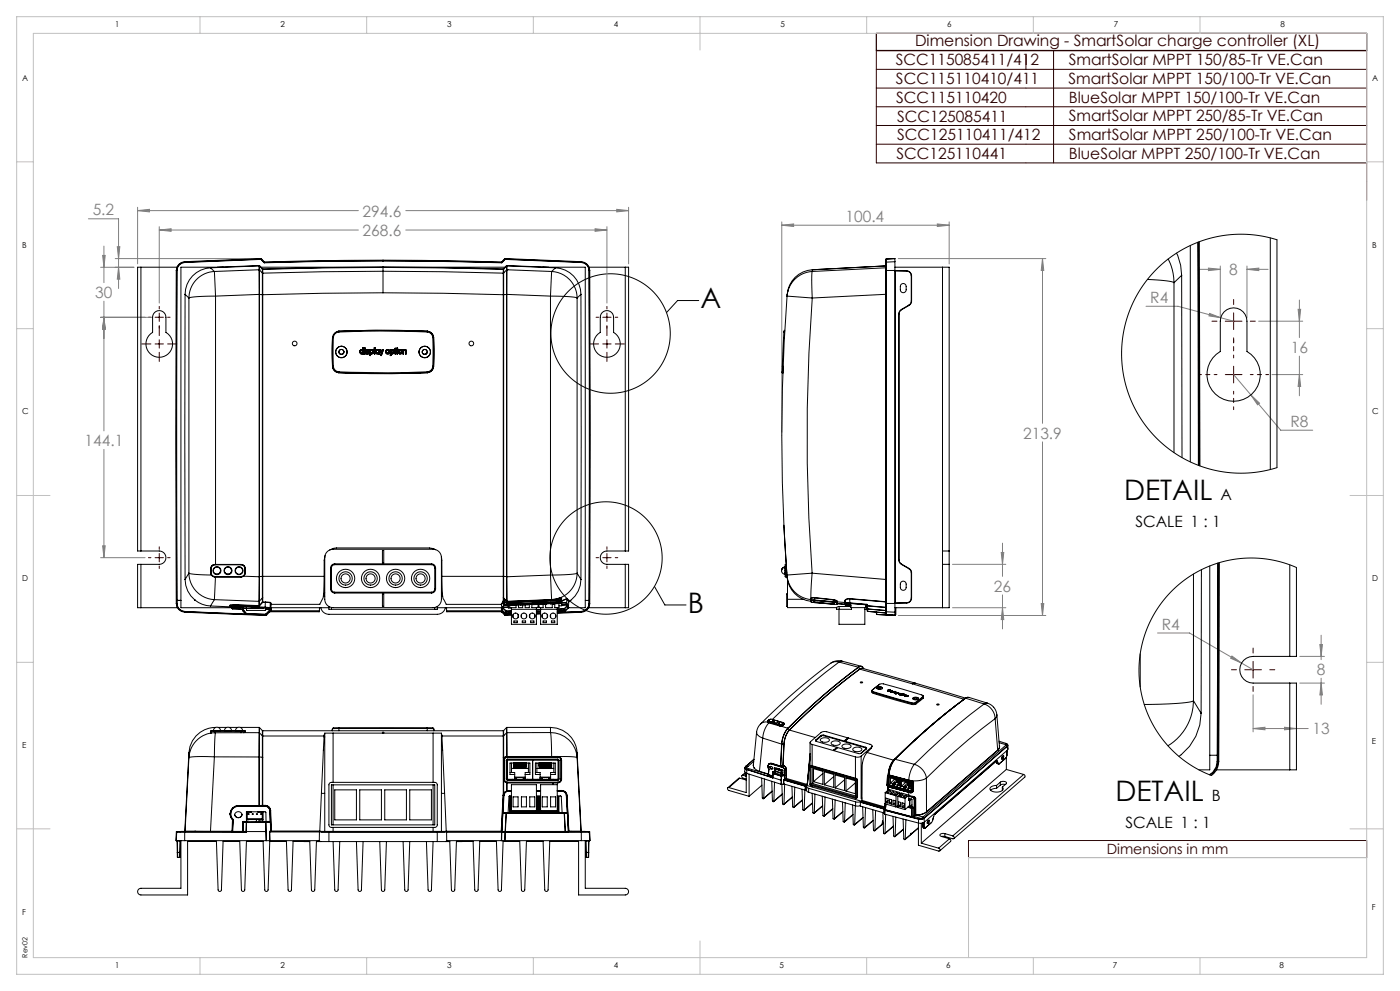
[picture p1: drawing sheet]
<svg xmlns="http://www.w3.org/2000/svg" width="420mm" height="297mm" viewBox="0 0 420 297" stroke-linecap="round" stroke-linejoin="round" font-family="sans-serif">
<defs><g id="words">
<g font-size="8.5">
<text x="210.1" y="92.4">A</text>
<text x="206.3" y="183.7">B</text>
</g>
<g font-size="8.5" fill="#010000">
<text x="337.3" y="149.8">DETAIL</text>
<text x="334.6" y="239.9">DETAIL</text>
</g>
<g font-size="4.7" fill="#300000">
<text x="274.5" y="13.8">Dimension Drawing - SmartSolar charge controller (XL)</text>
<text x="268.7" y="19.6">SCC115085411/412</text>
<text x="320.6" y="19.6">SmartSolar MPPT 150/85-Tr VE.Can</text>
<text x="268.8" y="25.2">SCC115110410/411</text>
<text x="320.6" y="25.2">SmartSolar MPPT 150/100-Tr VE.Can</text>
<text x="268.9" y="30.7">SCC115110420</text>
<text x="320.6" y="30.8">BlueSolar MPPT 150/100-Tr VE.Can</text>
<text x="269.1" y="36.7">SCC125085411</text>
<text x="269.2" y="41.9">SCC125110411/412</text>
<text x="320.6" y="36.2">SmartSolar MPPT 250/85-Tr VE.Can</text>
<text x="320.7" y="41.9">SmartSolar MPPT 250/100-Tr VE.Can</text>
<text x="268.9" y="47.6">SCC125110441</text>
<text x="320.6" y="47.6">BlueSolar MPPT 250/100-Tr VE.Can</text>
</g>
<g font-size="4.7" fill="#808080">
<text x="27.8" y="64.6">5.2</text>
<text x="108.8" y="64.9">294.6</text>
<text x="108.8" y="70.7">268.6</text>
<text x="253.6" y="66.5">100.4</text>
<text x="368.8" y="82.5">8</text>
<text x="28.6" y="89.3">30</text>
<text x="345.1" y="90.8">R4</text>
<text x="387.2" y="105.7">16</text>
<text x="306.9" y="131.4">213.9</text>
<text x="387.1" y="127.9">R8</text>
<text x="25.4" y="133.7">144.1</text>
<text x="298.2" y="177.3">26</text>
<text x="348.6" y="188.7">R4</text>
<text x="395" y="202.2">8</text>
<text x="393.8" y="220.1">13</text>
</g>
<g font-size="4.7" fill="#010000">
<text x="366.1" y="149.8">A</text>
<text x="340.6" y="158">SCALE 1 : 1</text>
<text x="363.5" y="239.9">B</text>
<text x="337.6" y="248.1">SCALE 1 : 1</text>
</g>
<text font-size="4.2" fill="#300000" x="332" y="256">Dimensions in mm</text>
<g font-size="2.5">
<text x="34.6" y="8.2">1</text>
<text x="84.2" y="8.2">2</text>
<text x="134.2" y="8.2">3</text>
<text x="184.2" y="8.2">4</text>
<text x="234.2" y="8.2">5</text>
<text x="284.2" y="8.2">6</text>
<text x="334.2" y="8.2">7</text>
<text x="384.2" y="8.2">8</text>
<text x="6.7" y="24.2">A</text>
<text x="411.7" y="24.2">A</text>
<text x="6.7" y="74.2">B</text>
<text x="411.7" y="74.2">B</text>
<text x="6.7" y="124.2">C</text>
<text x="411.7" y="124.2">C</text>
<text x="6.7" y="174.2">D</text>
<text x="411.7" y="174.2">D</text>
<text x="6.7" y="224.2">E</text>
<text x="6.7" y="274.2">F</text>
<text x="34.6" y="290.2">1</text>
<text x="84.2" y="290.2">2</text>
<text x="134.2" y="290.2">3</text>
<text x="184.2" y="290.2">4</text>
</g>
<g font-size="2.5" fill="#010000">
<text x="411.6" y="222.8">E</text>
<text x="411.6" y="272.8">F</text>
<text x="233.9" y="290.2">5</text>
<text x="283.9" y="290.2">6</text>
<text x="333.9" y="290.2">7</text>
<text x="383.9" y="290.2">8</text>
</g>
<text font-size="2.1" fill="#010000" x="8.3" y="287" transform="rotate(-90 8.3 287)">Rev02</text>
</g></defs>
<!-- layer: Layer 1 -->
<g fill="none" stroke="#000" stroke-width=".3">
<path d="M262.9 10h147.1v5.1h-147.1zM209.6 90.1h-6.3l-3.4 3.6M196.3 175.8l3.2 5.5h6.3"/>
<circle cx="183.2" cy="100" r="17.9"/>
<circle cx="181.8" cy="167.2" r="16.8"/>
</g>
<g fill="none" stroke="#808080" stroke-width=".3">
<path d="M26.5 65.6h9.1v20.9M30.8 76.6h.8l-.4 3.5zM31.2 73.8v10.9M34.6 77.5h42.7M35.2 73.9h.7l-.3 3.6zM41.3 63.1l3.5-.4v.8zM41.3 62.1v17M41.3 63.1h66.2M47.8 68.9l3.5-.3v.7zM47.8 67.9v22.9M47.8 68.9h59.7M121.7 63.1h66.9"/>
<path d="M121.7 68.9h60.4M178.5 68.6l3.6 .3-3.6 .4zM182.1 67.9v22.9M185 62.7l3.6 .4-3.6 .4zM188.6 62.1v17M234.5 67.5l3.6-.4v.8zM234.5 66.5v63M234.5 67.5h50.2M269.5 77.5h44.2M281.2 67.1l3.5 .4-3.5 .4zM284.7 66.5v12.6M312.7 77.5l.4 3.6h-.7z"/>
<path d="M312.7 77.5v49.4M366.1 79.7v15.6M374.1 79.7v15.6M30.2 95.1h15.5M30.2 80.1h10M31.2 90.3v38.8M31.2 95.1l.4 3.6h-.8zM31.2 95.1l.4 3.5h-.8zM35.6 80.1l.3 3.6h-.7zM343.8 91.8h9.6l16.7 4.5M359.7 80.7h6.4M362.5 80.3l3.6 .4-3.6 .4z"/>
<path d="M362.9 93.9l3.3 1.3-3.5-.5zM374.1 80.7l3.5-.4v.8zM374.1 80.7h6.3M377.6 96.3h13.2M389.4 92.7h.8l-.4 3.6zM389.8 89.9v11.3M370.1 112.3l14.1 16.6h9.6M375.3 118.4l2.6 2.4-.6 .5zM381.6 112.3h9.2M389.8 112.3l.4 3.5h-.8zM389.8 106.7v11.9M31.2 134.7v32.4"/>
<path d="M312.7 132.4v52.1M30.2 167.1h13.3M30.8 163.6h.8l-.4 3.5zM285.7 169.1h16M300.4 165.6h.7l-.4 3.5zM300.7 162.8v9.9M300.7 178.3v10.2M269.5 184.5h44.2M285.7 182.1h16M300.7 182.1l.4 3.6h-.7zM312.4 180.9h.7l-.4 3.6zM347.3 189.7h9.6l19 11"/>
<path d="M369.6 196.6l2.9 2.1-3.3-1.4zM389.9 196.7h7.4M396 193.2h.7l-.4 3.5zM396.3 190.4v7.3M375.9 218.3l3.6-.3v.7zM375.9 208.2v11.1M375.9 218.3h16.6M385.4 218l3.5 .3-3.5 .4zM389.9 204.7h7.4M396.3 203.3v7.8M396.3 204.7l.4 3.6h-.7z"/>
</g>
<g fill="none" stroke="#300000" stroke-width=".3">
<path d="M262.9 15.2h147.1M307.8 16.5v4.3M316.1 15.2v33.6M262.9 37.6h147.1M262.9 32h147.1M262.9 26.4h147.1M262.9 20.8h147.1M262.9 43.2h147.1M410 48.8h-147.1v-38.8h147.1v50M46.5 95.1h2.5M47.8 93.8v2.5M180.8 95.1h2.5"/>
<path d="M182.1 93.8v2.5M367.6 96.3h5M370.1 93.8v5M46.5 103.1h2.5M47.8 101.8v2.5M180.8 103.1h2.5M182.1 101.8v2.5M367.6 112.3h5M370.1 109.8v5M46.5 167.1h2.5M47.8 165.9v2.5M180.8 167.1h2.5"/>
<path d="M182.1 165.9v2.5M375.9 198.2v5M373.4 200.7h5M290.5 251.9h119.5v5.1h-119.5z"/>
</g>
<path d="M365.1 112.3h-5.5M370.1 107.3v-5.5M370.1 117.3v5.5M375.1 112.3h5.5" fill="none" stroke="#300000" stroke-width=".3" stroke-dasharray="15.2 1.3 1.3 1.3" stroke-dashoffset="14.4"/>
<g fill="none" stroke="#300000" stroke-width=".3" stroke-dasharray="15.2 1.3 1.3 1.3">
<path d="M45.3 95.1h-.8M47.8 92.6v-.8M47.8 97.6v.7M50.3 95.1h.7M179.6 95.1h-.8M182.1 92.6v-.8M182.1 97.6v.7M184.6 95.1h.7M365.1 96.3h-1.5M370.1 91.3v-1.5M375.1 96.3h1.5M45.3 103.1h-2.8"/>
<path d="M47.8 100.6v-2.8M47.8 105.6v2.7M50.3 103.1h2.7M179.6 103.1h-2.8M182.1 100.6v-2.8M182.1 105.6v2.7M184.6 103.1h2.7M370.1 101.3v1.5M45.3 167.1h-.8M47.8 164.6v-.7M47.8 169.6v.8M50.3 167.1h.7"/>
<path d="M179.6 167.1h-.8M182.1 164.6v-.7M182.1 169.6v.8M184.6 167.1h.7M375.9 195.7v-1.5M370.9 200.7h-1.5M375.9 205.7v1.5M380.9 200.7h1.5"/>
</g>
<g fill="none" stroke="#c0c0c0" stroke-width=".3">
<path d="M5 5h410v287h-410zM10 10h400v277h-400zM60 5v5M110 5v5M160 5v5M210 5v10M260 5v5M310 5v5M360 5v5M5 48.5h5M410 48.5h5M5 98.5h5"/>
<path d="M410 98.5h5M234.5 130.5h.1M5 148.5h10M405 148.5h10M5 198.5h5M410 198.5h5M5 248.4h10M405 248.4h10M410 257h-119.4v30M60 287v5M110 287v5M160 287v5"/>
<path d="M210 282v10M260 287v5M310 287v5M360 287v5"/>
</g>
<g fill="#808080">
<path d="M234.5 67.5l3.6-.4v.8zM281.2 67.1l3.5 .4-3.5 .4z"/>
<path d="M185 62.7l3.6 .4-3.6 .4zM41.3 63.1l3.5-.4v.8z"/>
<path d="M31.2 95.1l.4 3.6h-.8zM30.8 76.6h.8l-.4 3.5zM35.2 73.9h.7l-.3 3.6zM35.6 80.1l.3 3.6h-.7zM47.8 68.9l3.5-.3v.7zM178.5 68.6l3.6 .3-3.6 .4zM31.2 95.1l.4 3.5h-.8zM30.8 163.6h.8l-.4 3.5zM312.7 77.5l.4 3.6h-.7zM312.4 180.9h.7l-.4 3.6zM300.4 165.6h.7l-.4 3.5zM300.7 182.1l.4 3.6h-.7zM389.4 92.7h.8l-.4 3.6zM389.8 112.3l.4 3.5h-.8zM375.3 118.4l2 2.9 .6-.5zM362.5 80.3l3.6 .4-3.6 .4zM374.1 80.7l3.5-.4v.8zM362.9 93.9l-.2 .8 3.5 .5zM396 193.2h.7l-.4 3.5zM396.3 204.7l.4 3.6h-.7zM375.9 218.3l3.6-.3v.7zM385.4 218l3.5 .3-3.5 .4zM369.6 196.6l-.4 .7 3.3 1.4z"/>
</g>
<g fill="none" stroke="#000" stroke-width=".3">
<path d="M55.4 78.4a2.64 2.64 0 0 0-2.5 2.7M55.4 78.4v.2M55.4 78.6v.1M55.4 78.6a2.51 2.51 0 0 0-2.4 2.5M55.4 78.7a2.41 2.41 0 0 0-2.3 2.4M77.7 79.6l.2 .1M77.7 79.6v.1M77.7 79.6l-12.5 .5M77.7 79.7h.1M77.7 79.7v1.1M77.7 79.7l-14.5 .6M77.8 79.7v1.2"/>
<path d="M77.8 79.7l.9 1M77.9 79.7h-.1M77.9 79.7l.9 .9M78.3 77.6v.1M78.3 77.6l-22.9 1M78.3 77.7l-22.9 1M78.3 77.7l.9 1M78.3 77.5h.1M78.3 77.5v.1M78.3 77.5l-22.9 .9M78.3 77.7h.1M78.3 77.7l.9 .9"/>
<path d="M78.4 77.5l-.1 .2M78.4 77.5l.9 1M79.2 78.7l.1 .1M79.2 78.6v.1M79.2 78.6l.1 .1M79.3 78.5h.1M79.3 78.5l-.1 .1M79.3 78.7v.1M79.4 78.5l-.1 .2M114.9 78.2l-35.6 .6M114.9 78.2l35.6 .6M114.9 78.1l-35.6 .6"/>
<path d="M114.9 78.1v.1M114.9 78.1l35.6 .6M114.9 78l-35.5 .5M114.9 78l35.5 .5M114.9 78v.1M150.4 78.5l.1 .2M150.5 78.7v.1M150.5 78.5h-.1M150.5 78.5l.1 .1M150.6 78.6v.1M150.6 78.6l-.1 .1M150.6 78.7l-.1 .1"/>
<path d="M151.4 77.5l.1 .2M151.4 77.5l-.9 1M151.5 77.7h.1M151.5 77.7l-.9 .9M151.5 77.5h-.1M151.5 77.5v.1M151.5 77.5l22.9 .9M151.5 77.7l-.9 1M151.5 77.7l22.9 1M151.5 77.6v.1M151.5 77.6l22.9 1M151.9 79.7h.1"/>
<path d="M151.9 79.7l-.9 .9M152 79.7v1.2M152 79.7l-.9 1M152.1 79.7h-.1M152.1 79.7v1.1M152.1 79.7l14.5 .6M152.1 79.6l-.2 .1M152.1 79.6v.1M152.1 79.6l12.5 .5M174.4 78.7a2.41 2.41 0 0 1 2.3 2.4M174.4 78.6v.1M174.4 78.6a2.51 2.51 0 0 1 2.4 2.5"/>
<path d="M174.4 78.4a2.64 2.64 0 0 1 2.5 2.7M174.4 78.4v.2M265.7 79.7v.6M265.7 79.7l-22 1.1M265.7 78.7v2.4M265.7 79.6v.1M265.8 78.6v2.5M265.8 78.6l-.1 .1M265.8 77.6l-.1 1.1M265.8 77.6l2.7-.1v.9M265.8 77.6v1M268.5 78.4v2.7"/>
<path d="M268.5 78.4l-2.7 .2M350.5 77.6l1.2 3.2 .5 3.9M353 75.9l1.2 3.6 .3 3M357.1 73.6v64.8M359.3 72.6l.2 66.9M359.5 72.5l.2 67M359.8 72.4l.2 67.2M381.1 71.3v69.4M42.3 80.1h-1v85h1M42.3 80.1h10.8M42.3 80.1v85M46.4 93.7a2 2 0 0 1 2.1-.5 2 2 0 0 1 1.3 1.9v4.5a4 4 0 0 1 1 6.1 4 4 0 0 1-6.1 0 4 4 0 0 1 1.1-6.1v-4.5z"/>
<path d="M52.9 81.1v99.8M52.9 81.1h.1M53 81.1h.1M53 81.1v98.8M53.1 81.1v98.8M55.5 88.2h.1M55.5 88.2v85.5M55.5 88.2l1.2 1.1M56.7 89.3v82.5M63.2 80.3h.1M63.2 80.3a8 8 0 0 0-7.7 7.9M63.2 80.3l1.1 1.1"/>
<path d="M64.3 81.4a8 8 0 0 0-7.6 7.9M64.3 81.4l.4 7.3M64.7 88.7l-5.5 .2-2.5 .4M64.7 88.7v80.5M67 80.1h-12.7v102h15.4M77.7 80.8h.1M77.7 80.8v7.4M77.7 80.8l.1 .1M77.7 80.8l-13.4 .6M77.7 88.3v84.5M77.7 88.3h.1M77.7 88.2h.1"/>
<path d="M77.7 88.2v.1M77.7 88.2l-13 .5M77.8 80.9v7.3M77.8 80.9l.9 .9M77.8 88.3v84.5M77.8 88.3h.9M77.8 88.2v.1M78.2 80.1h73.4M78.7 81.8v6.5M78.7 81.8l.1 .1M78.7 80.7h.1M78.7 80.7v1.1"/>
<path d="M78.7 88.3v84.4M78.7 88.3h.1M78.8 80.6l-.1 .1M78.8 80.6h.1M78.8 80.6v.1M78.8 88.3v84.4M78.8 88.3h.1M78.8 81.9v6.4M78.8 80.7v1.2M101.7 99.3l-.6 .1M101.7 99.3h.1M101.7 99.3a299.8 299.8 0 0 1 26.5 0"/>
<path d="M101.7 99.3a2 2 0 0 0-1.9 1.9M101.7 99.3v.2M101.7 99.5a1.76 1.76 0 0 0-1.7 1.7M101.7 99.5a299.7 299.7 0 0 1 26.5 0M103.9 99.2l-2.2 .1M103.9 99.2h.1M103.9 99.2l8.7-.2 13.4 .2M114.9 87.7l36.1 .6M114.9 87.7l-36.1 .6M114.9 81.3l-36.1 .6M114.9 81.3v6.4M114.9 81.3l36.1 .6"/>
<path d="M114.9 80.2l-36.1 .5M114.9 80.2l36.1 .5M114.9 80.1l36.1 .5M114.9 80.1l-36.1 .5M114.9 80.2h.1M114.9 80.1h.1M114.9 80.2v1.1M126 99.2h.1M126 99.2l2.2 .1M128.2 99.5a1.76 1.76 0 0 1 1.6 1.7M128.2 99.3a2 2 0 0 1 1.9 1.9M128.2 99.3v.2"/>
<path d="M128.2 99.3a2.02 2.02 0 0 1 1.9 1.9M128.2 99.3h.1M151 81.9v6.4M151 80.7v1.2M151 88.3v84.4M151 88.3h.1M151 80.6v.1M151 80.6l.1 .1M151 80.6h.1M151.1 88.3v84.4M151.1 88.3h-.1M151.1 88.3h.1"/>
<path d="M151.1 81.8v6.5M151.1 81.8l-.1 .1M151.1 80.7h-.1M151.1 80.7v1.1M152 88.3v84.5M152 88.3h-.9M152 88.2v.1M152 80.9v7.3M152 80.9l-.9 .9M152.1 88.3v84.5M152.1 88.3h-.1M152.1 88.2h-.1"/>
<path d="M152.1 88.2v.1M152.1 88.2l13 .5M152.1 80.8v7.4M152.1 80.8h.1M152.1 80.8l-.1 .1M152.1 80.8l13.4 .6M162.8 80.1h12.8v102h-5.2M165.1 88.7v83.6M165.1 88.7l5.5 .2 2.5 .4M165.5 81.4l-.4 7.3M165.5 81.4a8 8 0 0 1 7.6 7.9M166.6 80.3a8 8 0 0 1 7.7 7.9"/>
<path d="M166.6 80.3l-1.1 1.1M166.6 80.3h.1M173.1 89.3v82.5M174.3 88.2v85.5M174.3 88.2l-1.2 1.1M174.3 88.2h.1M176.7 81.1v98.8M176.7 80.1h10.9M176.8 81.1v98.8M176.8 81.1h-.1M176.9 81.1v99.8M176.9 81.1h-.1"/>
<path d="M180.7 93.7a2 2 0 0 1 2.1-.5 2 2 0 0 1 1.3 1.9v4.5a4 4 0 0 1 1 6.1 4 4 0 0 1-6.1 0 4 4 0 0 1 1.1-6.1v-4.5zM187.6 80.1h1v85h-1M187.6 80.1v85M235.2 99.5l-.1 1.7M235.4 99.3l-.2 .2M235.4 99l-.2 .5M236.1 88.7l7.6 .6M236.1 88.7a560 560 0 0 0 0 83.6M243.7 89.3a552.8 552.8 0 0 0-.1 82.5M243.7 81.4l-.2 2.4 .2 5.5M243.7 81.4a8 8 0 0 0-7.6 7.3M243.7 80.8a8 8 0 0 0-7.6 7.9"/>
<path d="M243.7 80.8v.6M243.7 80.8h.1M265.7 88.2v85.5M265.7 80.3v7.9M265.7 88.2h.1M265.7 88.2l-22 1.1M265.7 80.3l-22 1.1M265.7 80.2v.1M265.7 80.1v102M265.7 81.1v98.8M265.8 81.1v98.8M265.8 81.1h-.1"/>
<path d="M268.5 81.1v99.8M268.5 81.2h.1M268.5 81l.1 .1M268.5 80.1h14.2M268.5 81.1h-2.7M268.6 81.1v.1M268.6 81.2v99.5M268.6 81.1l3.4 .1M268.6 81.2l3.4 .1M269.6 94.1h.1M269.6 94.1v73.7M269.7 94.1v73.7"/>
<path d="M270.4 85.2a.87 .87 0 0 1 .9-.2 .87 .87 0 0 1 .5 .8v1a.88 .88 0 0 1-.8 .9 .88 .88 0 0 1-.9-.9v-1zM270.4 92.7l-.6 .6-.2 .8M270.4 92.7l.1 .1M270.5 92.8l-.6 .6-.2 .7M272 81.2v.1M272 81.3l1 .4 .4 1M272 81.2a1.5 1.5 0 0 1 1.5 1.5M272.7 91.4v.1M272.7 91.4l-2.3 1.3M272.7 91.5l-2.2 1.3M273.4 90.2l-.2 .7-.5 .5M273.4 82.7h.1"/>
<path d="M273.4 90.2h.1M273.4 82.7v7.5M273.5 90.2l-.2 .7-.6 .6M273.5 82.7v7.5M282.7 80.1h2v85M282.7 80.1v85M344.2 83.7l5.4 .4 2.6 .6M347 80.7l3.6-3.2 4-2.7 4.5-2.1 4.7-1.5 4.8-.8 4.9-.2 4.9 .5 4.7 1.2v68.2l-5.8 1.4-6 .3-5.9-.7-5.7-1.6-5.5-2.6-4.7-3.3-4.3-4.2-3.5-4.8-2.7-5.4-1.7-5.7-.8-5.8 .2-6 1.2-5.8 2.2-5.6 3-5zM352.2 84.7v50.9M354.5 82.5l-2.3 2.2M354.5 82.5l.1 54.6M354.5 82.5h.1"/>
<path d="M367.3 93.4a4 4 0 0 1 4.3-.8 4 4 0 0 1 2.5 3.7v9a8 8 0 0 1 2.1 12.1 8 8 0 0 1-12.2 0 8 8 0 0 1 2.1-12.1v-9l.1-1.1zM99.7 109.8a2.02 2.02 0 0 0 2 1.9M99.7 101.2v8.6M99.7 101.2h.1M99.8 109.8a2 2 0 0 0 1.9 1.9M99.8 101.2v8.6M99.8 109.8h-.1M99.8 101.1l-.1 .1M100 109.8a1.76 1.76 0 0 0 1.7 1.6M100 101.2v8.6M100 109.8h-.2M100 101.2h-.2"/>
<path d="M101.7 111.7a300 300 0 0 0 26.5 0M101.7 111.7h.7a300.1 300.1 0 0 0 25.8 0M101.7 111.7h.1M101.7 111.4l.7 .1a299.6 299.6 0 0 0 25.8-.1M101.7 111.4v.3M103.1 105.4l-.2 .6-.7 .1M108 105.2v.5M108 105.7l.1 .2M108 105.2h.1M108 105.7h.1M108.1 104.9l-.1 .3M108.1 105.9l.2 .1"/>
<path d="M108.1 104.9v.1M108.1 105.9h.1M108.2 105.2h.1M108.2 105.2v.4M108.2 105.6l.1 .1M108.2 105.6h.1M108.3 105.1h.1M108.3 105.1l-.1 .1M108.3 105.7l.1 .1M108.3 105.7h.1M108.3 104.8l-.2 .1M108.3 104.8h.1"/>
<path d="M108.3 106h.1M108.4 105h.1M108.4 105l-.1 .1M108.4 105h.3M108.4 105.8h.3M108.4 105.8h.1M108.6 104.8h.1M108.6 104.8h-.3M108.7 105l.1 .1M108.7 105.8h.1M108.7 105h.1M108.7 104.8l.1 .1"/>
<path d="M108.7 104.8h.1M108.8 105.1l.1 .1M108.8 104.9h.1M108.8 105.1h.1M108.9 105.9l-.6 .1M108.9 105.9v.1M108.9 106h.1M108.9 105.9h.1M108.9 104.9h.1M108.9 105.2v.4M108.9 105.6l-.2 .2M108.9 105.6h.1"/>
<path d="M108.9 105.2h.1M108.9 104.2v.7M108.9 104.2h.1M109 104.2v1.8M109 106h.1M109 104.2h.1M109.4 104.5h.2M109.4 104.5h.1M109.4 104.3h.2M109.4 104.3v.2M109.4 104.3h.1M109.4 104.8h.2"/>
<path d="M109.4 104.8v1.2M109.4 106h.2M109.4 104.8h.1M109.4 106h.1M109.5 106h.1M109.6 104.8v.1M109.6 104.8h-.1M109.6 104.5h.1M109.6 104.3v.2M109.6 104.4h.1M109.6 104.9h.1M109.6 104.9v1.1"/>
<path d="M109.8 105.9l.1 .1M109.8 105.9h.1M109.9 105v.3M109.9 105h.1M109.9 105.3l.1 .1M109.9 105.3h.1M109.9 106h.2M109.9 106h.1M109.9 105.7l.1 .1M109.9 105.7l-.1 .2M109.9 105.7h.1M110 105.4l.2 .1"/>
<path d="M110 105.4h.1M110 105.8l.1 .1M110 105.8h.1M110.1 106h.1M110.1 105.2l.1 .1M110.1 105.2h.1M110.1 104.8l-.2 .2M110.1 104.8h.1M110.1 105.9h.1M110.2 105.5h.1M110.2 105.3h.2M110.2 105.3h.1"/>
<path d="M110.3 105.5l.2 .1M110.3 105.5h.1M110.4 105h-.3v.2M110.4 105h.1M110.4 105.3l.2 .1M110.4 105.3h.1M110.4 104.8h.1M110.4 104.8h-.3M110.4 106h.1M110.4 106h-.3M110.5 105.6l-.1 .2-.3 .1M110.5 105.6h.1"/>
<path d="M110.5 105h.1M110.5 104.8l.2 .2h-.2M110.5 104.8h.1M110.6 105.4l.1 .1M110.6 105.4h-.1M110.7 105.5v.3l-.3 .2M110.7 105.5h.1M110.9 106.5h.1M111 104.8h.1M111 104.8l-.1 1.7M111 106.5h.1M111.1 104.8l.1 .1"/>
<path d="M111.1 106.5h.1M111.1 104.8h.1M111.2 105.9l-.1 .6M111.2 105.9h.1M111.2 104.9h.1M111.2 105.9l.1 .1M111.2 104.9l.3-.2 .4 .2M111.2 105.2h.1M111.2 105.6v.1M111.2 105.2v.4M111.2 105.6h.1M111.2 105.7l.1 .1"/>
<path d="M111.2 105.7h.1M111.2 105.1h.1M111.2 105.1v.1M111.3 106l.1 .1M111.3 106h.1M111.3 105.8h.4M111.3 105h.4M111.3 105l-.1 .1M111.3 105h.1M111.3 105.8h.3M111.3 105h.3M111.3 105.8h.1"/>
<path d="M111.4 106v.1M111.6 105l.2 .1M111.6 105.8h.1M111.7 105l.1 .1M111.7 105h-.1M111.8 105.1v.1M111.8 105.1h.1M111.8 105.2v.4M111.8 105.6l-.2 .2M111.8 105.6h.1M111.8 105.2h.1M111.9 105.9l-.5 .1"/>
<path d="M111.9 105.9h.1M111.9 105.9l-.5 .2M111.9 104.9l.1 .3M111.9 104.9v.1M112 105.2v.5M112 105.7l-.1 .2M112 105.7h.1M112 105.2h.1M112.3 104.2h.2M112.3 104.2v1.8M112.3 106h.2M112.3 104.2h.1"/>
<path d="M112.3 106h.1M112.5 106h.1M112.5 104.2v.1M112.5 104.2h.1M112.5 104.3h.1M112.5 104.3v1.7M112.7 105.7l.2 .2M112.7 105.2v.5M112.7 105.2h.1M112.7 105.7h.1M112.9 104.9l-.2 .3M112.9 105.9l.1 .1"/>
<path d="M112.9 104.9v.1M112.9 105.9h.1M112.9 105.2h.1M112.9 105.6l.1 .1M112.9 105.2v.4M112.9 105.6h.1M113 105.7h.1M113 105.1h.1M113 105.7l.1 .1M113 105.1l-.1 .1M113 104.8l-.1 .1M113 104.8l.6 .1"/>
<path d="M113 104.8h.1M113 106h.1M113.1 105h.1M113.1 105.8h.3M113.1 105l-.1 .1M113.1 105h.3M113.1 105.8h.1M113.4 105l.1 .1M113.4 105.8h.1M113.4 105h.1M113.5 105.1l.1 .1M113.5 105.7l-.1 .1"/>
<path d="M113.5 105.7h.1M113.6 105.7l-.2 .1M113.6 105.1v.1M113.6 105.1h-.1M113.6 105.2v.4M113.6 105.6l-.1 .1M113.6 105.6h.1M113.6 105.6v.1M113.6 105.2h.1M113.6 105.9l-.6 .1M113.6 105.9l.1 .1M113.6 104.9h.1"/>
<path d="M113.6 105.9h.1M113.7 106h.1M113.7 104.8h.1M113.7 104.8l-.1 .1M113.8 106h.1M113.8 104.8v.1M113.8 104.8h-.1M113.8 104.8h.1M113.8 104.9h.1M113.8 104.9v1.1M114 104.8h.2M114 104.8v.2"/>
<path d="M114 104.8h.1M114 105l.4 1M114.2 104.8l.3 .9M114.2 104.8h.1M114.2 106.4l.1 .2M114.2 106.4h.1M114.2 106.4l.1 .1M114.3 106.4h-.1M114.3 106.5h.1M114.3 106.5v.1M114.4 106h.1M114.4 106.6h.1"/>
<path d="M114.4 106l-.1 .4M114.4 106.6h-.1M114.4 106.5h.1M114.4 106.5v.1M114.5 105.7h.1M114.8 104.8l-.3 .9M114.8 104.8h.1M115 105h.1M115 104.8v.2M115 104.8h-.2M115 104.8h.1M115 105l-.6 1.5"/>
<path d="M115.8 105.7l.1 .2M115.8 105.2v.5M115.8 105.2h.1M115.8 105.7h.1M115.9 104.9l-.1 .3M115.9 105.9l.2 .1M115.9 104.9v.1M115.9 105.9h.1M116 105.6v.1M116 105.2h.1M116 105.2v.4M116 105.6h.1"/>
<path d="M116 105.1h.1M116 105.7l.1 .1M116 105.1v.1M116 105.7h.1M116.1 104.8h.4M116.1 104.8l-.2 .1M116.1 106h.4M116.1 104.8h.1M116.1 106h.1M116.1 105h.1M116.1 105.8h.4M116.1 105l-.1 .1"/>
<path d="M116.1 105h.4M116.1 105.8h.1M116.5 105l.1 .1M116.5 105.8h.1M116.5 105h.1M116.5 106h.1M116.5 104.8l.2 .1M116.5 104.8h.1M116.6 105.1v.1M116.6 105.7l-.1 .1M116.6 105.7h.1M116.6 105.1h.1"/>
<path d="M116.6 105.2v.4M116.6 105.6v.1M116.6 105.6h.1M116.6 105.2h.1M116.7 105.9l-.2 .1M116.7 105.9h.1M116.7 104.9l.1 .3M116.7 104.9v.1M116.8 105.7h.1M116.8 105.2v.5M116.8 105.2h.1M116.8 105.7l-.1 .2"/>
<path d="M117.1 106.5h.1M117.1 104.8h.2M117.1 104.8v1.7M117.1 106.5h.2M117.1 104.8h.1M117.3 104.8v.1M117.3 106.5h.1M117.3 104.8h.1M117.3 105.9v.6M117.3 105.9h.1M117.3 104.9h.1M117.3 105.9l.1 .1"/>
<path d="M117.3 104.9l.3-.2 .5 .2M117.3 105.2h.1M117.3 105.6l.1 .1M117.3 105.2v.4M117.3 105.6h.1M117.4 105.7h.1M117.4 105.1h.1M117.4 105.7l.1 .1M117.4 105.1l-.1 .1M117.4 106l.1 .1M117.4 106h.1M117.5 105h.1"/>
<path d="M117.5 105.8h.3M117.5 105l-.1 .1M117.5 105h.3M117.5 105.8h.1M117.5 106v.1M117.8 105l.1 .1M117.8 105.8h.1M117.8 105h.1M117.9 105.1l.1 .1M117.9 105.1h.1M118 105.2v.4M118 105.6h.1"/>
<path d="M118 105.6l-.2 .2M118 105.2h.1M118.1 105.9l-.6 .1M118.1 105.9h.1M118.1 105.9l-.6 .2M118.1 104.9l.1 .3M118.1 104.9v.1M118.2 105.2v.5M118.2 105.7l-.1 .2M118.2 105.7h.1M118.2 105.2h.1M118.5 104.8l-.2 .1 .2 .1"/>
<path d="M118.5 105v1M118.5 104.8h.1M118.5 104.9v.1M118.5 104.8h-.2l.2 .1M118.5 106h.2M118.5 104.4h.2M118.5 104.4v.4M118.5 104.4h.1M118.5 106h.1M118.7 106h.1M118.7 104.4v.4M118.7 104.4h.1"/>
<path d="M118.7 104.9v1.1M118.7 104.8h.2l-.2 .1M118.7 104.9v.1M118.7 104.8h.2l-.2 .2M118.7 105v1M118.7 104.8h.1M119.1 104.5h.2M119.1 104.5h.1M119.1 104.3h.2M119.1 104.3v.2M119.1 104.3h.1M119.1 104.8h.1"/>
<path d="M119.1 104.8v1.2M119.1 106h.1M119.2 106h.1M119.2 104.8l.1 .1M119.2 104.8h.1M119.3 104.5h.1M119.3 104.3v.2M119.3 104.4h.1M119.3 104.9h.1M119.3 104.9l-.1 1.1M119.5 105.7l.1 .2M119.5 105.2v.5"/>
<path d="M119.5 105.2h.1M119.5 105.7h.1M119.6 104.9l-.1 .3M119.6 105.9l.2 .1M119.6 104.9v.1M119.6 105.9h.1M119.7 105.2h.1M119.7 105.6l.1 .1M119.7 105.2v.4M119.7 105.6h.1M119.8 105.1h.1M119.8 105.7l.1 .1"/>
<path d="M119.8 105.1l-.1 .1M119.8 105.7h.1M119.8 104.8h.5M119.8 104.8l-.2 .1M119.8 106h.5M119.8 104.8h.1M119.8 106h.1M119.9 105h.1M119.9 105.8h.3M119.9 105l-.1 .1M119.9 105h.3M119.9 105.8h.1"/>
<path d="M120.2 105l.1 .1M120.2 105.8h.1M120.2 105h.1M120.3 106h.1M120.3 104.8l.2 .1M120.3 104.8h.1M120.3 105.1l.1 .1M120.3 105.7l-.1 .1M120.3 105.7h.1M120.3 105.1h.1M120.4 105.2v.4M120.4 105.6l-.1 .1"/>
<path d="M120.4 105.6h.1M120.4 105.2h.1M120.5 105.9l-.2 .1M120.5 105.9h.1M120.5 104.9l.1 .3M120.5 104.9v.1M120.6 105.7h.1M120.6 105.2v.5M120.6 105.2h.1M120.6 105.7l-.1 .2M120.8 106h.1M120.9 104.8h.1"/>
<path d="M120.9 104.8l-.1 1.2M120.9 106h.1M121 104.8l.1 .1M121 106h.1M121 104.8h.1M121.1 104.9h.1M121.2 105l-.2 1M121.2 105h.4M121.2 105h.1M121.2 104.8l-.1 .1M121.2 104.8h.1M121.6 105l.1 1"/>
<path d="M121.6 105h.1M121.6 104.8h-.4M121.6 104.8l.1 .1M121.6 104.8h.1M121.7 106h.1M121.7 104.9h.1M121.7 104.9l.1 .1M121.8 105v1M121.8 105h.1M121.8 106h.1M128.1 105.6l-.4 .5h-.5M128.2 111.4v.3"/>
<path d="M128.2 111.7h.1M129.8 101.2v8.6M129.8 109.8a1.76 1.76 0 0 1-1.6 1.6M129.8 109.8h.3M129.8 101.2h.3M130.1 109.8a2 2 0 0 1-1.9 1.9M130.1 101.2v8.6M130.1 109.8h.1M130.1 109.8a2.02 2.02 0 0 1-1.9 1.9M130.1 101.2h.1M234.6 111.7l.3 .3M234.6 111.4v.3"/>
<path d="M234.7 109.8h.2v1.9l-.3-.3M234.7 109.8l-.1 1.6M235.1 101.2l-.4 8.6M235.1 101.2h.2M235.2 157.4l.9 15.4M42.3 165.1h5.5a2 2 0 0 1 2 2 2 2 0 0 1-2 2h-5.5M42.3 169.1h-1v13h1M42.3 169.1v13M53 179.9h.1M53 179.9v1M53.1 179.9h.1M53.1 179.9v1"/>
<path d="M53.1 179.9h1.2M55.5 173.7h.1M55.5 173.7a8 8 0 0 0 3 6.2M56.7 171.8l2 .3 4.7 .2M56.7 171.8a8 8 0 0 0 7.6 7.9M56.7 171.8l-1.2 1.9M58.5 179.9h.1M58.5 179.9a8 8 0 0 0 4.6 1.7M63.2 171.6l.2 .7M63.2 171.6h.1M63.2 170.4v1.2M63.2 170.4h.1"/>
<path d="M63.2 171.6a1.26 1.26 0 0 0 1.3 1.3M63.3 171.6l.4 .8 .8 .4M63.3 170.4v1.2M63.4 172.3l.5 .5 .6 .1M64.3 179.7l13.4 .5M64.3 179.7l-1.2 1.9M64.5 169.2a1.27 1.27 0 0 0-1.3 1.2M64.5 169.3l-.8 .3-.4 .8M64.5 172.8v.1M64.5 169.2v.1M64.5 169.2a1.26 1.26 0 0 0-1.3 1.2M64.5 169.2h7.8"/>
<path d="M64.5 169.3h7.8M64.5 172.8h7.8M64.5 169.2h.1M64.5 172.9h.1M66.2 171a1.07 1.07 0 0 1-.6 1 1.07 1.07 0 0 1-1.2-.1M69.3 170.5a1.07 1.07 0 0 1-.3 1.4 1.07 1.07 0 0 1-1.5-.3M72.3 169.2a1.27 1.27 0 0 1 1.3 1.2M72.3 169.3l.8 .3 .4 .8M72.3 172.8v.1M72.3 169.2v.1M72.3 169.2a1.26 1.26 0 0 1 1.3 1.2M72.3 172.9h-7.7l-.3 6.8"/>
<path d="M72.3 172.9h-7.8M72.3 169.2h.1M72.3 172.9h.1M73 172.7l-.7 .2M73 172.7l4.7 .2M73.5 171.6l-.4 .8-.8 .4M73.5 171.6h.1M73.5 170.4h.1M73.5 170.4v1.2M73.6 171.6a1.26 1.26 0 0 1-1.3 1.3M73.6 170.4h.1M73.6 171.6h.1"/>
<path d="M73.6 170.4v1.2M73.6 171.6l-.6 1.1M77.7 172.9v7.3M77.7 172.8v.1M77.8 172.8h-.1M77.8 172.8l-.1 .1M77.8 172.8v7.4M77.8 172.8h.1M78.7 172.7v6.5M78.7 172.7l-.9 .1M78.7 179.2l-.9 1M78.7 179.2v1.3"/>
<path d="M78.8 172.7h-.1M78.8 172.7v6.5M78.8 179.2h-.1M78.8 172.7h18.4M78.8 179.2v1.2M97.2 172.7v3.2a6.7 6.7 0 0 1-1.3 5.2M97.4 177.7l-.2 .5 .2 .5M97.5 166.5l-.2 1.4-.1 4.8M98.2 165.3l.8-.5 .9-.2h30a2.5 2.5 0 0 1 2.5 2.5v12.5a2.5 2.5 0 0 1-2.5 2.5h-30a2.5 2.5 0 0 1-2.5-2.5v-12.5l.2-.9zM99.2 176.5a1.25 1.25 0 0 0 1.2 1.2M99.2 170.2v6.3M99.2 176.5h.2"/>
<path d="M99.2 170.2h.2M99.4 176.5a1 1 0 0 0 1 1M99.4 170.2v6.3M100.4 169a1.25 1.25 0 0 0-1.2 1.2M100.4 169.2a1 1 0 0 0-1 1M100.4 169.2h29M100.4 169h29M100.4 177.7h29M100.4 169v.2M100.4 177.5v.2M100.4 177.5h29M114.7 165h.4v3.7h-.4z"/>
<path d="M114.7 178h.4v3.7h-.4zM129.4 169a1.25 1.25 0 0 1 1.3 1.2M129.4 169.2a1 1 0 0 1 1 1M129.4 169v.2M129.4 177.5v.2M130.4 176.5a1 1 0 0 1-1 1M130.4 176.5h.3M130.4 170.2h.3M130.4 170.2v6.3M130.7 164.8l-1.9-.6h-27.8l-2.1 .6M130.7 176.5a1.25 1.25 0 0 1-1.3 1.2M130.7 170.2v6.3"/>
<path d="M132.4 166.9l.2 5.8M132.4 177.7l.3 .5-.3 .5M132.6 172.7a18.2 18.2 0 0 0 .5 6.9l.9 1.5M132.6 172.7h18.4M151 172.7h.1M151 179.2h.1M151 172.7v6.5M151 179.2v1M151.1 179.8v.1M151.1 179.8h.1M151.1 179.3v.5M151.1 172.7v6.5"/>
<path d="M151.1 172.7l.9 .1M151.1 179.2l.5 .6M151.1 179.2v.1M151.1 179.3l.5 .5M151.1 179.3v.1M151.1 179.3h.1M151.1 179.8v.4M151.1 179.4l.1 1.6M151.1 179.4v.5M151.1 179.4l.5 .5M151.1 179.4h.1M151.6 179.9l.4 .3"/>
<path d="M151.6 179.8v.1M151.6 179.8l.4 .4M152 172.8h.1M152 172.8l.1 .1M152 172.8v7.4M152.1 172.9v7.3M152.1 172.8v.1M165.1 172.3l.4 7.4M165.1 172.3l-13 .6M165.5 179.7v.1M165.5 179.7l-13.3 .5M165.5 179.8l-13.3 .5"/>
<path d="M167.1 179.9l-14.7 .6M167.3 179.4v.1M167.3 179.4l-1.8 .3M167.3 179.8h1.1M167.3 179.8v.1M167.3 179.5l-1.8 .3M167.3 179.5v.3M167.3 179.8l-15.1 .6M167.3 179.9h1M167.3 179.9h.1M167.3 179.9l-15.1 .6M167.3 179.9l.4 .1v.4"/>
<path d="M167.4 179.9l-2.4 .1M167.6 179.9v.4M167.6 179.3v.1M167.6 179.3l-.3 .1M167.6 179.4l-.3 .1M168.3 179.9v.5M168.4 179.8l-.1 .1M168.4 179.8v.5M168.4 179.2l-.8 .2M168.4 179.2v.6M168.5 179.7l-.1 .1M168.5 179.7h.1"/>
<path d="M168.5 179.1l-.9 .2M168.5 179.1l-.1 .1M168.5 179.1v.6M170 179.5l-1.5 .6M170 179.5v1.2M170 179.5l.6 .9M170.1 179.4l-1.6 .7M170.1 179.4l-.1 .1M170.1 179.4l.6 .9M173.1 171.8l-2.5 .4-5.5 .1M173.1 171.8a8 8 0 0 1-5.5 7.5M173.1 171.8l1.2 1.9"/>
<path d="M174.3 173.7a8 8 0 0 1-3.6 6.6M174.3 173.7h.1M175.6 179.9h1.1M176.7 179.9v1M176.8 179.9h-.1M176.8 179.9v1M187.6 165.1h-5.5a2 2 0 0 0-2 2 2 2 0 0 0 2 2h5.5M187.6 169.1h1v13h-1M187.6 169.1v13M234.8 170.3l.7-.3a1.07 1.07 0 0 0-1 1zM234.8 170.3l.7-.3v2a.97 .97 0 0 1-1-.6 .97 .97 0 0 1 .3-1.1zM235.5 169.9v.1"/>
<path d="M235.5 171.6l.1 1.3M235.5 171.6h.1M235.5 170.4h.1M235.5 170.4v1.2M235.6 171.6v1.3M235.6 169.2v1.2M235.6 169.2l-.1 1.2M235.6 170.4h.3M235.6 171.6h.4M235.6 172.9h.5M235.6 170.4v1.2M235.8 169.2h.1"/>
<path d="M235.9 169.2h-.3M236.1 172.3a8 8 0 0 0 7.2 7.4M236.1 172.3v.6M236.1 172.9a8 8 0 0 0 7.2 7.3M236.2 179.6v2.5h14.8M236.2 178h-.2v3.7h.2M236.2 173.4v6.2M236.2 179.6h4.9M243.2 179.4l.1 .1M243.2 179.4l.1 .3M243.3 179.7v.1M243.3 179.7v.5"/>
<path d="M243.3 179.3l.1 .1M243.3 179.3l-.1 .1M243.3 179.5v.3M243.3 179.8h1.1M243.3 179.8l.1 .1M243.3 179.8v.6M243.4 179.4l-.1 .1M243.4 179.9h1M243.4 179.9v.6M243.6 171.8l-.3 7.5M243.6 171.8l-7.5 .5M243.6 171.8l22.1 1.9"/>
<path d="M244.2 179.9v.5M244.4 180l-.4-.1v.6M244.4 179.9l5.6 .5M244.4 179.2l-1 .2M244.4 179.2l5.6 .6M244.4 179.2v.6M244.4 179.8v.1M244.4 179.8l5.6 .5M244.4 179.1l-1.1 .2M244.4 179.1v.1M244.4 179.1l5.6 .6M250 179.8l1.1 .5"/>
<path d="M250 179.8v.5M250 179.7l1.2 .5M250 179.7v.1M254.9 179.5l-1 .2-.4 .4M254.9 179.5l10.8 .9M254.9 179.5l.1 1.2M254.9 179.4l-1.1 .2-.4 .5M254.9 179.4v.1M254.9 179.4l10.8 .9M265.7 173.7v6.6M265.7 173.7h.1M265.7 179.9l.1 1"/>
<path d="M265.8 179.9h-.1M265.8 179.9l.1 1M269.6 167.8l.2 .8 .6 .5M269.6 167.8h.1M269.7 167.8l.2 .7 .6 .6M270.4 174.4a.88 .88 0 0 1 .9-.2 .88 .88 0 0 1 .5 .8v1a.88 .88 0 0 1-.8 .9 .88 .88 0 0 1-.9-.9v-1zM270.4 169.1l2.3 1.3M270.5 169.1h-.1M270.5 169.1l2.2 1.3M272.7 170.4l.5 .6 .2 .7M272.7 170.4h.1M272.7 170.4l.6 .5 .2 .8"/>
<path d="M273.4 179.2l-.4 1-1 .4M273.4 179.2h.1M273.4 171.7h.1M273.4 171.7v7.5M273.5 179.2a1.5 1.5 0 0 1-1.5 1.5M273.5 171.7v7.5M282.7 169.1h2M282.7 165.1h2M282.7 165.1v4M282.7 169.1v13M284.7 169.1v13h-2M284.7 165.1v4"/>
<path d="M358 172v38M360.4 170.7l-.1 43.1M362.9 169.6v61.1h-3.2M365.3 168.8l-.1 57.5M365.5 168.7l-.1 57.6M365.8 168.6l-.2 59.6M386.9 169.3v27.4M42.3 182.1h11M52.9 180.9a2.64 2.64 0 0 0 2.5 2.6M53 180.9h.1M53 180.9a2.51 2.51 0 0 0 2.4 2.4M53 180.9h-.1"/>
<path d="M53.1 180.9a2.41 2.41 0 0 0 2.3 2.3M55.4 183.5l24.4 1M55.4 183.3v.2M55.4 183.3l18.5 .8M55.4 183.2l18.2 .8M55.4 183.2v.1M63.1 181.6l6 .2M63.1 181.6h.1M69 181.4l.1 .1M69 181.4h.1M69.1 181.5h.1M69.1 181.5v.3"/>
<path d="M69.1 181.8l.1 .1M69.1 181.8h.1M69.2 181.9l.7 .2M69.2 181.9h.1M69.6 182.1v.2M69.6 182.3l.2 .2M69.7 182.1v.2M69.7 182.3l.1 .1M69.7 182.3h-.1M69.8 182.5l2.9 .1M69.8 182.4v.1M69.8 182.4l2.9 .1"/>
<path d="M69.8 182.1l-.1 .2M69.9 182.1h.1M70 182.1l-.2 .3M70.4 182l2.2 .1zM71.5 181.8l-2.3 .1M71.5 181.8l8 .3M71.5 181.4l-2.4 .1M71.5 181.7l-2.4 .1M71.5 181.7v.1M71.5 181.4l6.2 .2M71.5 181.7l8 .3M71.5 181.4v.3"/>
<path d="M71.5 181.3l-2.5 .1M71.5 181.3v.1M71.5 181.3l6.2 .2M72.7 182.6v.3M72.7 182.5l.1 .1M72.7 182.5v.1M72.7 182.9l.1 .1M72.8 183l.8 1M72.8 182.6h-.1M72.8 182.6v.3M72.8 182.3l.1 .1M72.8 182.3l-.1 .2"/>
<path d="M72.8 182.9l.1 .1M72.8 182.9h-.1M72.9 183h-.1M72.9 183l.8 1M72.9 182.4l.1 .4M72.9 182.4l-.1 .2M73 182.8h.1M73 182.8v.1M73 182.8l-.2 .1M73 182.9l.9 1M73 182.9l-.1 .1M73 182.3l-.1 .1"/>
<path d="M73 182.3l.1 .5M73 182.3l1 .1M73 182.3h-.2M73 182.3h.1M73 182.3l2.7 .1M73.1 182.8l.9 1.1M73.1 182.8l-.1 .1M73.6 184l.1 .1M73.7 184l.1 .1M73.7 184h-.1M73.7 184.1h.2M73.8 184.1h-.1"/>
<path d="M73.8 184.1h.1M73.9 183.9l.1 .1M73.9 183.9l-.1 .2M73.9 184.1l5.9 .2M73.9 184.1h.1M73.9 182l.2 .9h5.4l.3-.3M74 184l5.7 .2M74 184l-.1 .1M74 183.9l5.7 .2M74 183.9h-.1M74 183.9v.1M75.4 182.4v-.3l2 .1v.2"/>
<path d="M75.7 182.4h.3M75.7 182.1v.3M76 182.1v.3M76 182.4h.9M76.9 182.4h.3M76.9 182.1v.3M77.2 182.4l2.3-.2 .3 .3M77.2 182.1v.3M77.7 181.5v.1M77.7 180.2v1.3M77.8 180.2h-.1M77.8 181.5h-.1"/>
<path d="M77.8 181.5h.1M77.8 180.2v1.3M77.9 181.5l-.2 .1M78.7 180.5l.1 .1M78.7 180.5l-.9 1M78.8 180.6l-.9 .9M78.8 180.4l-.1 .1M78.8 180.4v.1M78.8 180.4h.8M78.8 180.5v.1M79.5 182.1l1.4 .1M79.5 182l1.5 .2"/>
<path d="M79.5 182v.1M79.6 180.4l1.6 .2M79.6 180.4v.1M79.6 180.5l1.5 .2M79.6 180.5h-.8M79.6 180.5l-.1 1.5M79.7 184.2l.1 .3M79.7 184.1h.1M79.7 184.1v.1M79.8 184.1l-.1 .1M79.8 184.1l.1 .3M79.8 182.5v.1"/>
<path d="M79.8 182.5h1.2M79.8 182.6h1.2M79.9 184.4l-.1 .1M80.9 183.2v.2M80.9 183.4l-1 1M80.9 182.2l.1 .3M80.9 183.2h.1M80.9 183.2h14.9M80.9 183.2l.1 .1M81 183.3l-.1 .1M81 183l-.1 .2M81 183l.1 .1"/>
<path d="M81 182.2h-.1M81 182.2l.1 .3M81 182.6h.1M81 182.7h.1M81 182.7l-1.3 1.4M81 182.5v.1M81 182.5h.1M81 182.6v.1M81.1 183.1l-.2 .1M81.1 183.1h14.7M81.1 180.7l-.1 1.5M81.1 180.7l.2 .5"/>
<path d="M81.1 182.7l-1.3 1.4M81.1 182.7h-.1M81.1 182.7h.1M81.1 182.7l.1 .1M81.1 182.5h-.1M81.1 182.5l-.1 .1M81.1 182.5v.2M81.2 180.6l-.1 .1M81.2 180.6l.2 .5M81.2 182.8l.1 .1M81.2 182.8l-.2 .2M81.2 182.8h.1"/>
<path d="M81.3 182.9l-.2 .2M81.3 182.1h17.4M81.3 181.2h.1M81.3 181.2l-.1 1.6M81.3 182.8v.1M81.4 182.1l-.1 .7M81.4 181.1l-.1 .1M81.4 181.1v.1M81.4 181.1h14.5M95.8 183.2l-14.8 .1M95.8 183.1v.1M95.8 182.1v1"/>
<path d="M95.8 181.1v.1M95.9 181.1h-.1M96.2 182.1l.4 .9 .7 .7 1.4 .4h32.5l1.4-.4 .7-.7 .3-.9M98.7 181.8v.8h.7M99.4 182.6h31M99.4 182.1v.5M130.4 182.1v.5M131.2 181.8v.8h-.8M131.2 182.1h19.3M134 181.1h.1M134 181.1h16.4M134 182.1v1"/>
<path d="M134 183.1v.1M134 183.1h16.5M134 183.2l16.4 .1M134 183.2h16.5M150.4 181.1l.1 .1M150.4 181.1h.1M150.4 182.1v.6M150.5 183.4h.1M150.4 182.7l.1 .2M150.5 181.2h.1M150.5 181.2v1.5M150.5 183.1l.1 .1"/>
<path d="M150.5 183.1v.1M150.5 183.2h.1M150.5 183.2l-.1 .1M150.5 183.4l.9 1M150.5 182.9l1 .8M150.5 182.7l.1 .1M150.5 182.7h-.1M150.5 183.2l1 1M150.5 183.2v.2M150.6 182.8l-.1 .1M150.6 182.8l.9 .9M150.6 183.2h-.1"/>
<path d="M150.6 183.2l1 1M150.8 182.1h.1M150.8 182.1v.1M150.8 181.9v.2M150.8 181.9l.1 .1M150.8 182.2h.1M150.8 182.2l.1 .1M150.8 182.2l-.2 .6M150.9 182.3l.9 .9M150.9 182.1v.1M150.9 182v.1M150.9 182.2v.1"/>
<path d="M150.9 182.2l1 .9M150.9 180.2l.1 .1M150.9 180.2l-.5 .9M151 180.2h.1M151 180.2h-.1M151 180.3l.1 1.1M151 180.3l-.5 .9M151.1 180.2v.1M151.1 180.2l-.1 .1M151.1 181.4l.1 .1M151.1 181.4l-.3 .5M151.1 180.2h.1"/>
<path d="M151.2 180.5l.1 .1M151.2 181l.1 .1M151.2 180.5v.5M151.2 181.5l-.3 .5M151.2 181l1 .1M151.3 181.1h.9M151.3 180.6v.5M151.4 184.4h.1M151.5 183.7l.1 .1M151.5 184.2l.1 .1M151.5 184.2l-.1 .2M151.5 183.7h.1"/>
<path d="M151.6 184.2h-.1M151.6 184.2v.1M151.6 184.3l-.1 .1M151.6 183.7v.1M151.8 183.2h.1M151.8 183.2l-.3 .5M151.9 181.1h.3M151.9 183.1l-.1 .1M151.9 183.1v.1M151.9 183.2l-.3 .5M152 180.2l.1 .1M152 181l-.1 .1"/>
<path d="M152 181h.2M152 180.5v.5M152 180.2h.1M152.1 180.2v.1M152.1 181.1l.5 .1M152.2 180.2v.1M152.2 180.2h-.1M152.2 180.4l-1 .1M152.2 180.4l-.9 .2M152.2 181v.1M152.2 180.3h-.1M152.2 180.3v.1"/>
<path d="M152.2 180.5v.5M152.2 180.5l-.3 .1v.5M152.2 180.5h.1M152.2 181.1h.1M152.4 182l1 .1M152.4 182l-1.5 .1M152.4 181.9v.1M152.4 181.9l-1.5 .1M152.6 181.1v.1M152.6 181.2v.1M152.6 181.3l-1.5 .1M152.6 181.3v.1"/>
<path d="M152.6 181.4l-1.4 .1M152.9 181.5v.6M152.9 181.5l-.5 .4M153.4 184.3l-1.9 .1M153.4 182.1v5h7.5v-5M153.4 182.6h7.5M153.4 183.1h-1.5M153.4 183.2h-1.5M153.4 183.6l-1.8 .1M153.4 183.7l-1.8 .1M153.4 184.1l-1.8 .1M153.4 184.2l-1.8 .1"/>
<path d="M153.9 184.2v.9M154.2 186.1h1v.5h-1zM154.8 181.4v.7h-2.3M155.4 184.2v.9M155.6 181.3v.8h1.2v-.8M156.4 184.2v.9M156.7 186.1h1v.5h-1zM157.9 184.2v.9M158.6 181.2l-5.7 .3M158.8 181.2v.9h-1.2v-.8M158.9 184.2v.9M159.2 186.1h1v.5h-1z"/>
<path d="M159.6 181.1v1h1.8v-.9M159.6 181.1l8.7-.2 .3 .4M160.4 184.2v.9M161.7 181.8h-.3M162.2 184l-1.3 .1M162.2 182.1v5h5v-5M162.2 182.7l-1.3 .1M162.2 182.8l-1.3 .1M162.2 183.3h-1.3M162.2 183.4h-1.3M162.2 183.7l-1.3 .1M162.2 183.8l-1.3 .1"/>
<path d="M162.7 184.2v.9M162.9 186.1h1v.5h-1zM164.2 184.2v.9M165.2 184.2v.9M165.4 186.1h1v.5h-1zM166.7 184.2v.9M166.8 180.6h-.8M167.2 180.6l-14.8 .5M167.3 180.4v.1M167.3 180v.4M167.3 180.4l-15.1 .6M167.3 180.5h.1"/>
<path d="M167.3 180.5l-15.1 .6M167.6 180.3l.1 .1M167.6 180.3l-.3 .1M167.7 180.9v1.2h-1.3v-1h-.7v1h-2v-1h-.8v1h-1.2v-1M167.7 180.4l-.4 .1M168.3 180.4l-1 .1M168.4 180.3l-.1 .1M168.5 180.1h.1M168.5 180.1h-.1M168.5 180.6l1.5 .1M168.5 180.6v.1M168.5 180.6l-15.9 .7"/>
<path d="M168.5 180.7l1.4 .1M168.5 180.7l-15.9 .7M168.5 180.1v.5M168.5 180.1l-.1 .1M168.6 181.3v.1M168.6 181.4l-.9 .2M169.3 182.4v.1M169.3 182.4l-2.1 .1M169.3 182.5l.2 .5M169.3 182.5l-7.1 .1M169.3 182.5h.1M169.3 182.5l.3 .5"/>
<path d="M169.5 183h.1M169.5 183v.1M169.5 183l-2.3 .1M169.5 183.1l-2.3 .1M169.6 183h.1M169.7 183l-.2 .1M169.9 180.8l.3 .4M170 180.7l-.1 .1M170 180.7l.3 .4M170.1 181.5h.1M170.1 181.5l.1 .1M170.1 181.5l-.8 .9"/>
<path d="M170.2 181.3h.1M170.2 181.3l-1.6 .1M170.2 181.3l-.1 .2M170.2 181.2v.1M170.2 181.2l-1.6 .1M170.2 181.6l-.9 .9M170.2 181.5h.1M170.2 181.5l.3 .6M170.3 181.1v.2M170.3 181.1l-.1 .1M170.3 181.3l-.1 .2M170.5 182.1h.1"/>
<path d="M170.5 182.1l-.9 .9M170.5 182v.1M170.5 182h.1M170.6 182.1l-.9 .9M170.6 180.4l-.1 1.6M170.7 180.3l-.1 .1M174.4 183.2v.1M174.4 183.2l-7.2 .3M174.4 183.3v.2M174.4 183.3l-7.2 .3M174.4 183.5l-7.2 .3M176.6 182.1h11"/>
<path d="M176.7 180.9a2.41 2.41 0 0 1-2.3 2.3M176.8 180.9h-.1M176.8 180.9a2.51 2.51 0 0 1-2.4 2.4M176.8 180.9h.1M176.9 180.9a2.64 2.64 0 0 1-2.5 2.6M243.3 180.2v.1M243.3 180.2h.1M243.3 180.3v.1M243.3 180.4l.1 .1M243.4 180.4l1 .2M243.4 180.5l1 .1M244 180.5l.4 .1"/>
<path d="M244.2 180.4l-.2 .1M244.2 180.4l.2 .1M244.3 180h1M244.4 180.6h.1M244.4 180.6l5.6 .5M244.4 180.5v.1M244.4 180v.5M244.4 180.5l5.6 .5M249.2 198.8l-10.3 8.2-10.8 10M250 180.4l.9 .1M250 180.4l.3 .1v.6M250 181.1h.3"/>
<path d="M250 181.1h.9M250 181.1h.1M250 180.3l1.1 .1M250 180.3v.1M250 181h.2M250 181v.1M250 180.4v.6M250.2 180.5v.5M250.2 181l.1 .1M250.2 180.4v.6M250.9 180.5v.6M251.1 180.4l-.2 .1"/>
<path d="M251.1 181l-.2 .1M251.1 180.4v.6M251.1 181h.1M251.1 180.3v.1M251.1 180.9v.1M251.2 180.9h-.1M251.2 180.9l2.2 .2M251.2 180.4l-.1 .1M251.2 180.9l-.1 .1M251.2 180.4l2.2 .2M251.2 180.9h.1M251.2 180.4v.5"/>
<path d="M251.2 180.2l-.1 .1M251.2 180.2v.2M251.7 198.4l.9-.3a3.9 3.9 0 0 0-3.3 .6M251.7 198.4a182.9 182.9 0 0 0-20 17.2l1 .3M251.7 198.4a2.82 2.82 0 0 0-2.5 .4M251.7 198.4l5.8 1.6M251.7 181.8l-.7 .3v.5h.7M251.7 181.8h3.5M251.7 181.8v.8M252.6 198.1l5.8 1.6M253.4 180.1v.5M253.4 180.1h.1"/>
<path d="M253.4 181.1l.1 .2M253.4 180.6v.5M253.5 180.1l-.1 .5M253.5 180.1v.5M253.5 180.6l1.5 .1M253.5 180.6l.1 .1M253.5 181.3l.1 .1M253.5 180.6v.7M253.6 181.4l1.6 .1M253.6 180.7l1.4 .1M253.6 180.7v.7M254 181.3l1 .1"/>
<path d="M254 181.3h.1M255 180.8l5 .4M255 180.7v.1M255 180.7l5.1 .4M255 181.2l-1-.1 1 .2M255 181l-1-.1 1 .2M255.2 180.9v1.2h4.5v-.8M255.4 182.1v.5h-3.7M257.5 200a186.7 186.7 0 0 0-21.1 18.3M257.5 200h.1M257.5 200l.4 .5M258.4 199.7l.4 .2"/>
<path d="M258.4 199.7l-.9 .3M258.5 199.7l.6 .7M258.5 199.7l-1 .3M259.4 182.1v5h-7.7v-4.5M259.4 182.6h.8M259.7 181.9l.3 .1M260 181.2l.1 .1M260 181.2v.1M260 181.3h.1M260 181.3l-5-.4v.6h.3M260 181.9l.1 .1M260 182l.1 .1"/>
<path d="M260 181.9v.1M260.1 181.1l.1 .2M260.1 181.1l-.1 .1M260.1 181.3h.1M260.1 181.3l.1 1.1M260.1 182.1l.1 1M260.1 181.4v.1M260.1 181.5v.6M260.2 181.5h.1M260.2 181.5v.1M260.2 182.4l.1 .1M260.2 183.1l.1 .1"/>
<path d="M260.2 182.4v.7M260.2 181.3v.2M260.2 181.6l5.5 .5M260.2 181.6l.1 .9M260.2 181.5l5.5 .5M260.3 182.5h.1M260.3 182.5l5.4 .5M260.3 183.2l5.4 .5M260.3 182.5v.7M262.9 183.4v.7M262.9 184.1h.1M263 183.5v.6"/>
<path d="M263 184.1l5.5 .4M265.7 180.4v3.3M265.7 180.3v.1M265.7 182v.1M265.7 182h.1M265.7 182.1h.1M265.7 183h.1M265.7 183l.1 .1M265.7 183.7l.1 .1M265.8 180.9v2.3M265.8 183.2l.1 .1M265.8 183.2l.1 1.1"/>
<path d="M265.9 180.9v2.4M265.9 180.9h-.1M265.9 180.9h2.6M265.9 183.3v1M265.9 183.3l2.6 .2M265.9 184.3l2.6 .1M268.5 180.9v2.6M268.5 180.7h.1M268.5 183.5v.9M268.5 182.1h14.2M268.6 180.7v.1M268.6 180.8l-.1 .1"/>
<path d="M268.7 182.1v2h-.2M272 180.6v.1M272 180.6l-3.4 .1M272 180.7l-3.4 .1M342.1 195.9v10M386.9 196.7h2v-26.6l-1.9-.8-5.4-1.5-5.7-.6-5.5 .4-5.5 1.3-5.2 2.2-4.7 3-4.2 3.8-3.5 4.4-1.9 3.2-1.5 3.4-1.1 3.5-.8 3.8-.3 3.8 .1 3.8 .5 3.7 1 3.6 1.3 3.5 1.7 3.4 2.1 3.1 2.5 2.9 2.7 2.6 3 2.3 3.3 1.9 3.5 1.6a4.9 4.9 0 0 0 2.2-4.2M386.9 196.7h-11a4 4 0 0 0-4 4 4 4 0 0 0 4 4h11M63.2 219.1h1.3M63.2 219.1v.5h.2M63.4 219.6a8 8 0 0 0-6.7 7.5M64.3 218.2a1.02 1.02 0 0 1 1.2-.2 1.02 1.02 0 0 1 .6 1h-2.1zM64.5 219.6h-1.1"/>
<path d="M64.5 219l-1.3 .1M64.5 219v.1M64.5 219.1v.5M64.5 219h7.8M64.5 219.1h7.8M64.6 219.6l-.3 7.2M64.6 219.6h-.1M64.7 218h.1M64.7 218a8 8 0 0 0-8 7.6M65.5 218h2.5M66.2 219h.1M67.3 219a1.07 1.07 0 0 1 1.1-1.1 1.07 1.07 0 0 1 1.1 1.1"/>
<path d="M67.3 219h2.2M67.3 219h.1M68.8 218h2.5M69.5 219h.1M70.6 219h.1M70.9 218.2a1.02 1.02 0 0 1 1.2-.2 1.02 1.02 0 0 1 .6 1h-2.1zM72.1 218h5.6M72.3 219.6h-7.7M72.3 219.1h1.3M72.3 219v.1M72.3 219l1.3 .1M72.3 219.1v.5"/>
<path d="M73 219.6h-.7M73 219.6h4.7M73.6 219.1v.4l-.6 .1M77.7 219.6v7.3M77.7 219.6h.1M77.7 218l.1 .1M77.7 218v1.6M77.8 219.6v7.3M77.8 218.1v1.5M77.8 218.1l.9 .9M77.8 219.6h.1M77.8 219.6l.9 .9"/>
<path d="M78.7 219h.1M78.7 219v1.5M78.8 219v1.6M78.8 219h72.2M99.7 218.5v.5M99.8 218.4h-.1M99.8 218.4l-.1 .6M99.9 219.7h-2.5v29.5M99.9 219.7v14.8M99.9 219.7h30M101.7 218.3h26.5M101.7 218.3l-1.9 .1"/>
<path d="M101.7 218.3v.7M101.7 218.1h26.5M101.7 218.1h-1.6l-.4 .3M101.7 218.1v.2M114.7 219.7v-.2h.4v.2M128.2 218.1l1.6 .1M128.2 218.1v.2M128.2 218.3l1.9 .1v.6M128.2 218.3v.7M129.8 218.2l.4 .3v.5M129.8 218.2h.1M129.9 219.7h2.5v29.5"/>
<path d="M129.9 219.7v14.8M151 219v1.6M151.1 219h-.1M151.1 219v1.5M152 218.1v1.5M152 218.1l-.9 .9M152 219.6l-.9 .9M152 219.6h.1M152 219.6v7.2M152.1 218l-.1 .1M152.1 219.6h-.1M152.1 218v1.6"/>
<path d="M152.1 218h13M152.1 219.6h.1M152.1 219.6v7.1M165.1 218a8 8 0 0 1 8 7.6M165.1 218v1.5M165.1 219.5l.4 7.2M165.1 219.5a8 8 0 0 1 8 7.6M165.1 219.5l-13 .1M227 219.4l-1 9.9 .3 .9M227 219.4l.4 .9 1.4 .9M228.1 217l-.8 1.1-.3 1.3M230.3 216.4l.3 .2"/>
<path d="M230.3 216.4h-1.1l-1.1 .6M230.3 216.4h.1M230.3 216.1v.3M230.4 216l-.1 .2 .3 .2M230.4 216h.1M230.4 216v.2l.2 .1M230.6 216.6h.1M230.6 216.4l3.4 .9M230.6 216.4v.2M230.6 216.3h.1M230.7 216.6l3.3 1M230.7 216.6l-1.3 2.1-.6 2.5"/>
<path d="M230.7 215.7h.1M230.7 215.7l-.3 .3M230.8 216v.2M230.8 215.9a.52 .52 0 0 0 .5 .4 .52 .52 0 0 0 .5-.4M230.9 215.7a.46 .46 0 0 1 .7-.1 .46 .46 0 0 1 .1 .6 .46 .46 0 0 1-.7 .1 .46 .46 0 0 1-.1-.6zM231.1 215.6l-.4 .1M232.2 216.4v.2M232.3 216.3h-.1a.52 .52 0 0 0 .6 .5 .52 .52 0 0 0 .5-.5M232.4 216.1a.46 .46 0 0 1 .7-.1 .46 .46 0 0 1 0 .7 .46 .46 0 0 1-.7 0 .46 .46 0 0 1 0-.6zM233.1 216l1 .3M233.7 216.9v.1M233.7 216.7a.52 .52 0 0 0 .5 .5 .52 .52 0 0 0 .5-.5"/>
<path d="M233.8 216.5a.46 .46 0 0 1 .7-.1 .46 .46 0 0 1 0 .7 .46 .46 0 0 1-.6 0 .46 .46 0 0 1-.1-.6zM234 217.6h.4M234 217.4v.2M234 217.3v.1M234.4 217.6l1.9 .7M234.8 217.2l-.8 .1M234.8 217.2v.1M234.8 217.3l-.5 .2M234.8 217.3l-.8 .1M234.8 217.3l.1 .1M234.9 217.4l-.5 .2M234.9 216.6l.3 .1-.1 .3"/>
<path d="M234.9 216.6h.1M234.9 216.6l-.4-.1 .4 .1M234.9 216.6l.3 .2M235.1 217h.1M235.1 217l-.3 .2M235.1 217l-.3 .3M235.1 217l.1 .1M235.2 217.1l-.3 .3M235.2 216.8v.1M235.2 216.8h.1M235.2 216.8v.3M235.2 216.8l-.1 .2"/>
<path d="M236.3 218.3a7.9 7.9 0 0 0-1.8 4.7M236.3 218.3h.1M236.4 218.3h.1M236.4 218.3h-.1M236.4 218.3a7.8 7.8 0 0 0-1.9 4.7M236.4 218.3l.4 .5M236.8 218.8a7 7 0 0 0-1.6 4.2M236.8 218.8h.1M236.8 218.8a6.9 6.9 0 0 0-1.6 4.2M236.8 218.8l7.8 2.2M257.9 200.5a186.4 186.4 0 0 0-21.1 18.3M257.9 200.5h.1"/>
<path d="M257.9 200.5l15.8 4.5M258.1 204.4l.7 .1-.4 .2zM258.7 200.3h.2M258.7 200.3l-.8 .2M258.8 200.3l-.9 .2M258.8 200.3h.1M258.8 200.3l15.7 4.4M261.5 207l.1 .5 .4 .3M261.7 206.8a.38 .38 0 0 0-.1 .5 .38 .38 0 0 0 .4 .2M261.8 206.8l-.1 .2 .4 .3M261.8 206.8h-.1M262 207.8l11.5 3.3"/>
<path d="M262 207.5l11.5 3.3M262 207.5v.3M262.1 207.3l11.4 3.3M262.1 207.3l-.1 .2M263 206.3a1.02 1.02 0 0 1 1.7 .1M263.1 206.1l.9-.3a.42 .42 0 0 1 .6 .1 .42 .42 0 0 1-.1 .6l-.7 .1a.53 .53 0 0 1-.5 0 .53 .53 0 0 1-.2-.5zM263.5 206.2l.5-.1 .3 .2-.5 .2zM263.7 206.5h.3M263.8 205.2l-2.1 1.6M263.9 205.1l-2.1 1.7M263.9 205.1l1.1-.2 5.5 1.6 6.1 1.8 .3 .2-.1 .3M263.9 205.1l-.1 .1"/>
<path d="M266.2 207l.4 .1M266.2 207h.1M266.3 207h-.1M266.3 207.1h.1M266.3 207h.1M266.3 207v.1M266.4 207l.1 .1M266.4 207v.1M266.4 206.9l-.2 .1M266.4 206.9h.1M266.4 206.9l-.1 .1M266.5 206.8l-.1 .1"/>
<path d="M266.5 206.8v.1M266.5 206.9h-.1M266.5 206.9l-.2 .1M266.5 207.1h.1M266.6 207.1h-.1M266.6 207.1h.1M266.6 207.1v.1M266.6 206.9h.1M266.6 206.8l.1 .1M266.6 206.8h-.1M266.6 206.8v.1M266.6 207l-.1 .1"/>
<path d="M266.6 207v.1M266.7 206.9h.1M266.7 207h-.1M266.7 207h.1M266.7 207l-.1 .1M266.7 206.9v.1M266.8 206.9h.1M266.8 206.9v.1M266.8 207h.1M267 207.3h.1M267 206.8l-.2 .1M267 206.8l-.5 .3"/>
<path d="M267 206.8h.1M267 206.8l-.2 .2M267.1 207.3h.1M267.1 207.2h.1M267.1 207.2h-.1M267.1 207.2v.1M267.1 207h.1M267.1 207l-.3 .2M267.1 206.9h.1M267.2 206.9h.1M267.2 207.1h.1M267.2 207.1v.1"/>
<path d="M267.2 206.9h-.1M267.2 207.1l.1 .1M267.2 206.9v.1M267.3 206.9h.1M267.2 207v.1M267.3 207.2h.1M267.3 207.1h.1M267.3 207.1v.1M267.3 207.1h-.1M267.3 207.3h.1M267.3 207.5h.1M267.3 207.3h-.2"/>
<path d="M267.4 207.2v.1M267.4 207.2h.1M267.4 207l.1 .1M267.4 207h-.2M267.4 207v.1M267.4 207.3h.1M267.4 207.3h-.4M267.5 207.1h-.2M267.5 207.1h.1M267.6 207.1h-.1M267.6 207.1v.1M267.6 207.4l-.2 .1"/>
<path d="M267.6 207.5h.1M267.6 207.5h.3M267.6 207.4h.1M267.7 207.4h-.1M267.7 207.4h.1M267.8 207.2h.1M267.8 207.2l-.5 .3M267.8 207.4v.1M267.8 207.2l-.2 .2M267.8 207.2l.2 .1M267.8 207.2l.3 .1M267.9 207.5h.1"/>
<path d="M267.9 207.4h-.1M267.9 207.4v.1M268 207.3h.1M268 207.4h.1M268 207.3l.1 .1M268 207.3l-.1 .1M268 207.4l-.1 .1M268 207.3v.1M268.1 207.6h.1M268.1 207.4l-.2 .1M268.1 207.3v.1M268.3 207.6l.3 .1"/>
<path d="M268.3 207.5v.1M268.3 207.6h.1M268.4 207.6h.1M268.4 207.6v.1M268.4 207.6l.2 .1M268.4 207.5l-.1 .1M268.4 207.4l-.1 .1M268.4 207.4v.1M268.5 207.2h.1M268.5 207.2l-.5 .4M268.5 207.2v.1M268.5 207.3h.1"/>
<path d="M268.5 207.3l-.5 .3M268.5 207.4h-.1M268.5 207.4v.1M268.5 207.5h-.1M268.5 207.2l-.4 .4M268.6 207.7h.1M268.6 207.7l.1 .1M268.6 207.5l-.2 .1M268.6 207.5h.2M268.6 207.4h-.1M268.6 207.4l.3 .1M268.6 207.4v.1"/>
<path d="M268.7 207.6l-.1 .1M268.7 207.6v.1M268.7 207.7h-.1M268.7 207.9h.1M268.7 207.9v.1M268.8 207.9h.1M268.8 207.5h.1M268.8 207.5l.1 .1M268.8 207.6h-.1M268.8 207.6h.1M268.8 207.6l-.1 .1M268.8 207.5v.1"/>
<path d="M268.9 207.6h.1M268.9 207.5v.1M268.9 207.5h.1M269 207.5l-.3 .3M269 207.5h.1M269 207.5v.1M269 207.6l-.2 .3M269 207.6h.1M269.1 207.8h.1M269.1 207.5v.3M269.1 207.5l-.1 .1M269.1 207.5v.1"/>
<path d="M269.1 207.6h-.1M269.1 207.6h.1M269.4 207.6l.1 .1M269.4 207.6l-.3 .2M269.4 207.6v.1M269.4 207.7l-.3 .1M269.4 207.7h.1M269.4 207.7l-.6 .2M269.5 207.7h.1M269.6 208l.3 .1M269.6 207.9v.1M269.6 208h.1"/>
<path d="M269.7 208h.1M269.7 208h.2M269.7 207.9l-.1 .1M269.7 207.8l-.1 .1M269.7 207.8v.1M269.8 207.9l-.1 .1M269.8 207.8h-.1M269.8 207.8v.1M269.8 207.9h-.1M269.9 207.8l-.1 .1M269.9 208v.1M269.9 207.8l.2 .1"/>
<path d="M269.9 208h.1M270 207.8l.2 .1M270 207.8h-.2M270 207.8h.1M270 208.1h-.1M270 208.1h.1M270 208.3h.1M270 208.2v.1M270 208h-.1M270 208v.1M270.1 207.9h.1M270.1 208h-.1"/>
<path d="M270.1 208h.1M270.1 208l-.1 .1M270.1 207.9v.1M270.2 207.9v.1M270.2 207.9h.1M270.2 208l-.2 .1M270.2 208h.1M270.2 208.2l-.2 .1M270.2 208.2h.1M270.3 208.2l.3 .1M270.3 208.2h.1M270.3 208.1v.1"/>
<path d="M270.3 208.1h.1M270.3 208.2h.2M270.4 207.9h.1M270.4 207.9l-.4 .3M270.4 207.9v.1M270.4 208l-.4 .3M270.4 208h.1M270.5 208.2v.1M270.5 208l-.2 .1M270.5 208h.1M270.5 208l.3 .1M270.5 207.9v.1"/>
<path d="M270.5 208h.2M270.6 208.2l-.1 .1M270.6 208.2h-.1M270.6 208.2h.1M270.7 208.2l-.1 .1M270.7 208h.1M270.7 208l.1 .1M270.7 208.1l-.1 .1M270.7 208.2h-.1M270.7 208.1h.1M270.7 208.1v.1M270.8 208.1l-.1 .1"/>
<path d="M270.8 208.1h.1M271 208.1l-.2 .3M271 208.1l-.3 .3M271 208.1h.1M271.1 208.2l-.3 .2M271.1 208.1v.1M271.1 208.1h.1M271.1 208h.1M271.1 208l-.1 .1M271.1 208v.1M271.2 208l-.1 .1M271.2 208v.1"/>
<path d="M271.2 208.4l.3 .2M271.2 208.4h.1M271.2 208.5h.1M271.3 208.2h.1M271.3 208.2l-.3 .2M271.3 208.1h.1M271.3 208.1v.1M271.3 208.5h.1M271.3 208.4l.1 .1M271.3 208.4v.1M271.3 208.4h.1M271.4 208.1h.1"/>
<path d="M271.4 208.5h.1M271.4 208.4h-.2M271.4 208.3l-.2 .1M271.4 208.3v.1M271.4 208.1h-.1M271.4 208.1v.1M271.5 208.1h.1M271.5 208.2h.1M271.5 208.3h-.1M271.5 208.3h.1M271.5 208.3l-.1 .1M271.5 208.5v.1"/>
<path d="M271.6 208.3h-.1M271.6 208.3h.1M271.6 208.5h-.1M271.6 208.5v.1M271.6 208.3h.2M271.6 208.6h-.1M271.6 208.5h.1M271.7 208.5l-.1 .1M271.7 208.3h.1M271.7 208.4l-.1 .1M271.7 208.4v.1M271.7 208.3l.1 .1"/>
<path d="M271.7 208.5h-.1M271.7 208.6l.1 .1M271.7 208.4h.1M271.7 208.6h.1M271.8 208.4h.1M271.8 208.3h.1M271.8 208.3v.1M271.8 208.4l-.1 .1M271.8 208.4v.1M272 208.4h.1M272 208.4l-.3 .2M272 208.4l-.2 .3"/>
<path d="M272 208.4l.1 .1M272.1 208.5h.1M272.1 208.4v.1M272.1 208.5l-.3 .2M272.1 208.5h.2M272.1 208.4h.1M272.2 208.4l.2 .1M272.2 208.4h-.1M272.2 208.4v.1M272.3 208.5h.1M272.3 208.5l-.2 .2M272.3 208.5v.1"/>
<path d="M272.3 208.6h.1M272.3 208.6l-.2 .1M272.4 208.5v.1M272.4 208.5h.1M272.4 208.6l-.3 .1M272.4 208.6h.1M273.5 210.8v.3M273.5 210.6v.2M273.7 205l15.5 4.6M273.9 209.5a1.05 1.05 0 0 1 1.7 0M273.9 209.2l.9-.2a.46 .46 0 0 1 .6 0 .46 .46 0 0 1 .1 .6l-.8 .2a.55 .55 0 0 1-.6-.1 .55 .55 0 0 1-.2-.5zM274.4 209.4l.4-.1 .3 .2-.5 .1z"/>
<path d="M274.5 204.7l15.2 4.5M274.5 204.7l-.8 .3M274.7 210.5l-1.2 .1M274.7 210.5l.1 .1M274.8 210.6l-1.3 .2M274.8 210.6v.4M274.8 211l-1.3 .1M276.8 208.4l.2 .3-.1 .2M276.8 208.8l-2.1 1.7M276.8 208.8l.1 .1M276.9 208.9l-2.1 1.7M276.9 208.9v.4"/>
<path d="M276.9 209.3l-2.1 1.7M277 208.7l-.1 .6M281.1 211.1h.6l-.4 .2zM287.3 211a185.9 185.9 0 0 0-19.2 16.8M287.3 211a189.5 189.5 0 0 0-18.8 16.5M289.2 209.6a183.3 183.3 0 0 0-21.1 18.2M289.2 209.6h.1M289.3 209.5l-.1 .1M289.6 209.3l-2.3 1.7M289.6 209.3h.1M289.7 209.3h.1M289.7 209.3a186.6 186.6 0 0 0-21.2 18.2"/>
<path d="M289.7 209.3l.9-.3 5.7 1.7M289.7 209.3l5.5 1.7M290.3 209l-.7 .3M295.2 211a184.2 184.2 0 0 0-20.9 18.1M295.2 211a4.8 4.8 0 0 1 3.3 4.4M296.3 210.8a4 4 0 0 1 2.8 3.4M296.3 210.8l-1.1 .2M298.5 215.4a181.8 181.8 0 0 0-20.6 17.8M298.5 215.4l.8 9.4M299.1 214.2l-.6 1.2M299.1 214.2l.7 9.5-.5 1.1M358 210l-.1 .1a37.9 37.9 0 0 1-10.1 1h-4.5"/>
<path d="M358 210a15.9 15.9 0 0 1-7.6 13.5M358 210l2.3 3.8M360.3 213.8a15.9 15.9 0 0 1-6.6 12.9M360.3 213.8h.1M386.9 204.7h2v26h-2M386.9 204.7v26M56.7 227.1v-1.5l-1.3 23.5M56.7 227.1l-1.2 22M64.3 226.8l-3.7-.1a8.7 8.7 0 0 0-3.9 .4M64.3 226.8l-1.2 22.4M64.3 226.8l13.4 .1M77.7 226.9h.1"/>
<path d="M77.7 226.9v14.5M77.8 226.9v14.5M77.8 226.9h.9M78.7 226.9h.1M78.7 220.5v6.4M78.7 220.5l.1 .1M78.7 226.9v14.5M78.8 220.6v6.3M78.8 226.9v14.5M78.8 220.6h18.4M96.4 237.8h1M97.2 220.6l-1.3 28.5"/>
<path d="M97.4 220.9l-.2 .1M97.4 220.2l-.2 .4M97.4 220.7l-.1 .1M98.9 234.7l.5-.2h31.3l.5 .7-.1 12.3-.7 .5-31.3-.1-.4-.7v-12zM99.4 235.2h31v12h-31zM99.9 235.2v12M100.4 236.7h6.5v9h-6.5zM107.9 236.7h6.5v9h-6.5zM115.4 236.7h6.5v9h-6.5zM122.9 236.7h6.5v9h-6.5zM129.9 235.2v12M132.4 220.2l.2 .4"/>
<path d="M132.4 237.8h1M132.4 220.7l.1 .1M132.5 220.9h-.1M132.6 220.6l1.4 28.5M132.6 220.6h18.4M150.9 238.4l-.5 10.8M151 220.6v6.3M151 226.9v11.1M151 238h.1M151 238l-.1 .4M151 238.4h-.1M151 238.4l-.5 10.7"/>
<path d="M151 238.4h.1M151.1 238l-.1 .4M151.1 238.4l-.3 5.1M151.1 233.5h.1M151.1 227.9v5.6M151.1 226.9h-.1M151.1 220.5v6.4M151.1 220.5l-.1 .1M151.1 226.9v6.6M151.1 233.5l.3 .8 .6 .3M151.1 233.5v4.4M151.1 237.9h.1"/>
<path d="M151.1 237.9l-.1 .1M151.1 227.8h.1M151.1 237.9v.1M151.1 227.9h.1M151.1 227.8v.1M151.1 233.5l.3 .7 .6 .3M151.2 233.5a1.06 1.06 0 0 0 1 1M151.2 227.9v5.6M151.2 238.4h-.1M151.2 238.4l-.3 5.1M151.3 233.5a.96 .96 0 0 0 .9 .9M151.3 233.5h-.1"/>
<path d="M151.3 227.9h-.1M151.3 227.9v5.6M151.6 227l-.5 .8M151.6 226.9v.1M151.6 226.9l-.5 .9M151.6 226.9h-.5M151.9 233.5l.3 .3M151.9 233.5h.1M151.9 227.9h.1M151.9 227.9v5.6M152 234.5h.1M152 234.5v.1"/>
<path d="M152 226.8l-.4 .2M152 237.1l-.9 .8M152 233.5l.2 .2M152 227.9v5.6M152 233.5h.1M152 227.9h.1M152 226.8h.1M152 226.8l-.4 .1M152 237v.1M152 237l-.9 .9M152 234.6h.1M152 234.6v2.4"/>
<path d="M152.1 237h-.1M152.1 237v.1M152.1 226.7l-.1 .1M152.1 226.7v.1M152.1 234.6v2.4M152.1 234.6h.1M152.1 226.8h-.1M152.1 234.5v.1M152.1 234.5h.1M152.1 237.1h-.1M152.2 227.8h15.2v5.8h-15.2zM152.2 226.7v.1"/>
<path d="M152.2 234.6h13.7M152.2 226.7h-.1M152.2 233.7v.1M152.2 234.5v.1M152.2 233.7h.7M152.2 226.8a1.06 1.06 0 0 0-1 1.1M152.2 226.8v.1M152.2 227.6l-.2 .3M152.2 226.8h.1M152.2 227.6h.1M152.2 233.7h.1M152.2 234.5h.1"/>
<path d="M152.2 227.6h15.1M152.2 226.8h-.1M152.2 226.8h15.1M152.2 234.4v.1M152.2 227.5l-.3 .4M152.2 226.9a.96 .96 0 0 0-.9 1M152.2 227.5v.1M152.2 227.5h15.1M152.2 233.8h15.1M152.2 234.4h15.1M152.2 226.9h15.1M152.5 233.6v.1"/>
<path d="M152.6 236.9v.1M152.6 236.9l-.5 .1M152.6 236.9h.8M152.6 237l-.5 .1M152.6 237h.1M152.6 237h.8M152.6 237a1.5 1.5 0 0 0-1.5 1.4M152.6 237v.1M152.6 237.1a1.39 1.39 0 0 0-1.4 1.3M152.6 237.1h.8M152.9 238.5v5.1M152.9 227.6h-.7"/>
<path d="M153 231.5h1.4v2.1M153.4 238.5h-.6l-.1 .3-.3 4.7M153.4 238.7h-.5v4.5h8.5v-4.5h-.5M153.4 239h-.2v3.9h7.9v-3.9h-.2M153.4 228.7v2.8M153.4 230.3h5.1M153.6 233.6v.1M153.7 233.6v.1M153.9 233.6v.1M153.9 238.8h1.5v3h-1.5zM154.1 228.7v.1M154.1 229.1v.2"/>
<path d="M154.1 229.5h.1M154.1 229.5h.2M154.1 228.8h.2M154.1 229.1h.2M154.1 229.3h.2M154.1 228.7h.1M154.1 228.8v.3M154.1 229.3v1M154.3 233.6v.1M154.3 228.7v.1M154.3 229.1v.2M154.3 229.5h.1"/>
<path d="M154.3 228.7h.1M154.3 228.8v.3M154.3 229.3v1M154.4 232.1h-1.4v-3.4h6v3.4h-1.4M154.4 233.2h.6M154.5 233.6v.1M154.6 228.7v.1M154.6 229.1v.2M154.6 229.5h.1M154.6 229.5h.2M154.6 228.8h.2M154.6 229.1h.2"/>
<path d="M154.6 229.3h.2M154.6 228.7h.1M154.6 228.8v.3M154.6 229.3v1M154.8 228.7v.1M154.8 229.1v.2M154.8 229.5h.1M154.8 228.7h.1M154.8 228.8v.3M154.8 229.3v1M155 233l-.1 .7M155.1 228.7v.1"/>
<path d="M155.1 229.1v.2M155.1 229.5h.1M155.1 229.5h.2M155.1 228.8h.2M155.1 229.1h.2M155.1 229.3h.2M155.1 228.7h.1M155.1 228.8v.3M155.1 229.3v1M155.1 233.6v.1M155.3 228.7v.1M155.3 229.1v.2"/>
<path d="M155.3 229.5h.1M155.3 228.7h.1M155.3 228.8v.3M155.3 229.3v1M155.6 233.6v.1M155.6 228.7v.1M155.6 229.1v.2M155.6 229.5h.1M155.6 229.5h.2M155.6 228.8h.2M155.6 229.1h.2M155.6 229.3h.2"/>
<path d="M155.6 228.7h.1M155.6 228.8v.3M155.6 229.3v1M155.8 233.6v.1M155.8 228.7v.1M155.8 229.1v.2M155.8 229.5h.1M155.8 228.7h.1M155.8 228.8v.3M155.8 229.3v1M156.1 228.7v.1M156.1 229.1v.2"/>
<path d="M156.1 229.5h.1M156.1 229.5h.2M156.1 228.8h.2M156.1 229.1h.2M156.1 229.3h.2M156.1 228.7h.1M156.1 228.8v.3M156.1 229.3v1M156.2 233.6v.1M156.3 228.7v.1M156.3 229.1v.2M156.3 229.5h.1"/>
<path d="M156.3 228.7h.1M156.3 228.8v.3M156.3 229.3v1M156.4 233.6v.1M156.4 238.8h1.5v3h-1.5zM156.6 228.7v.1M156.6 229.1v.2M156.6 229.5h.1M156.6 228.7h.1M156.6 228.8v.3M156.6 229.3v1M156.6 229.5h.2"/>
<path d="M156.6 228.8h.2M156.6 229.1h.2M156.6 229.3h.2M156.8 233.6v.1M156.8 228.7v.1M156.8 229.1v.2M156.8 229.5h.1M156.8 228.7h.1M156.8 228.8v.3M156.8 229.3v1M157 233.2h.6M157 233v.6"/>
<path d="M157 233.6v.1M157.2 228.7v.1M157.2 229.1v.2M157.2 229.5h.1M157.2 229.5h.2M157.2 228.8h.2M157.2 229.1h.2M157.2 229.3h.2M157.2 228.7h.1M157.2 228.8v.3M157.2 229.3v1M157.4 228.7v.1"/>
<path d="M157.4 229.1v.2M157.4 229.5h.1M157.4 228.7h.1M157.4 228.8v.3M157.4 229.3v1M157.5 233.6v.1M157.6 232.9l-3.2 .1M157.7 228.7v.1M157.7 229.1v.2M157.7 229.5h.1M157.7 228.7h.1M157.7 228.8v.3"/>
<path d="M157.7 229.3v1M157.7 229.5h.2M157.7 228.8h.2M157.7 229.1h.2M157.7 229.3h.2M157.7 233.6v.1M157.9 228.7v.1M157.9 229.1v.2M157.9 229.5h.1M157.9 228.7h.1M157.9 228.8v.3M157.9 229.3v1"/>
<path d="M158.1 233.6v.1M158.3 233.6v.1M158.4 233.6v.1M158.5 228.7v2.8M158.9 238.8h1.5v3h-1.5zM159 231.5h-1.4v2.1M159.5 233.6v.1M159.8 227.8v5.8M160.1 233.6v.1M160.6 231.5h1.4v2.1M160.9 238.5h1.3M160.9 237.1h1.3"/>
<path d="M160.9 237h1.3M160.9 236.9h1.3M161.1 228.7v2.8M161.1 230.3h5M161.2 233.6v.1M161.5 233.6v.1M161.7 228.7v.1M161.7 229.1v.2M161.7 229.5h.1M161.7 228.7h.1M161.7 228.8v.3M161.7 229.3v1"/>
<path d="M161.7 229.5h.2M161.7 228.8h.2M161.7 229.1h.2M161.7 229.3h.2M161.9 233.6v.1M161.9 228.7v.1M161.9 229.1v.2M161.9 229.5h.1M161.9 228.7h.1M161.9 228.8v.3M161.9 229.3v1M162 232.1h-1.4v-3.4h6v3.4h-1.4"/>
<path d="M162 233.2h.6M162.1 233.6v.1M162.2 239h-.2v3.9h5.4v-3.9h-.2M162.2 238.7h-.5v4.5h6v-4.5h-.5M162.2 228.7v.1M162.2 229.1v.2M162.2 229.5h.1M162.2 229.5h.2M162.2 228.7h.1M162.2 228.8v.3M162.2 229.3v1M162.2 228.8h.2"/>
<path d="M162.2 229.1h.2M162.2 229.3h.2M162.4 228.7v.1M162.4 229.1v.2M162.4 229.5h.1M162.4 228.7h.1M162.4 228.8v.3M162.4 229.3v1M162.6 233.6v.1M162.6 233v.6M162.7 238.8h1.5v3h-1.5zM162.7 228.7v.1"/>
<path d="M162.7 229.1v.2M162.7 229.5h.1M162.7 229.5h.2M162.7 228.7h.1M162.7 228.8v.3M162.7 229.3v1M162.7 228.8h.2M162.7 229.1h.2M162.7 229.3h.2M162.8 233.6v.1M162.9 228.7v.1M162.9 229.1v.2"/>
<path d="M162.9 229.5h.1M162.9 228.7h.1M162.9 228.8v.3M162.9 229.3v1M163.2 233.6v.1M163.2 228.7v.1M163.2 229.1v.2M163.2 229.5h.1M163.2 229.5h.2M163.2 228.7h.1M163.2 228.8v.3M163.2 229.3v1"/>
<path d="M163.2 228.8h.2M163.2 229.1h.2M163.2 229.3h.2M163.4 233.6v.1M163.4 228.7v.1M163.4 229.1v.2M163.4 229.5h.1M163.4 228.7h.1M163.4 228.8v.3M163.4 229.3v1M163.8 228.7v.1M163.8 229.1v.2"/>
<path d="M163.8 229.5h.1M163.8 229.5h.2M163.8 228.7h.1M163.8 228.8v.3M163.8 229.3v1M163.8 228.8h.2M163.8 229.1h.2M163.8 229.3h.2M163.8 233.6v.1M164 228.7v.1M164 229.1v.2M164 229.5h.1"/>
<path d="M164 228.7h.1M164 228.8v.3M164 229.3v1M164 233.6v.1M164.3 228.7v.1M164.3 229.1v.2M164.3 229.5h.1M164.3 229.5h.2M164.3 228.7h.1M164.3 228.8v.3M164.3 229.3v1M164.3 228.8h.2"/>
<path d="M164.3 229.1h.2M164.3 229.3h.2M164.5 233.6v.1M164.5 228.7v.1M164.5 229.1v.2M164.5 229.5h.1M164.5 228.7h.1M164.5 228.8v.3M164.5 229.3v1M164.6 233.2h.6M164.6 233l.1 .7M164.8 228.7v.1"/>
<path d="M164.8 229.1v.2M164.8 229.5h.1M164.8 229.5h.2M164.8 228.7h.1M164.8 228.8v.3M164.8 229.3v1M164.8 228.8h.2M164.8 229.1h.2M164.8 229.3h.2M165 228.7v.1M165 229.1v.2M165 229.5h.1"/>
<path d="M165 228.7h.1M165 228.8v.3M165 229.3v1M165.1 233.6v.1M165.2 238.8h1.5v3h-1.5zM165.2 232.9l-3.2 .1M165.3 228.7v.1M165.3 229.1v.2M165.3 229.5h.1M165.3 229.5h.2M165.3 228.7h.1M165.3 228.8v.3"/>
<path d="M165.3 229.3v1M165.3 228.8h.2M165.3 229.1h.2M165.3 229.3h.2M165.3 233.6v.1M165.5 228.7v.1M165.5 229.1v.2M165.5 229.5h.1M165.5 228.7h.1M165.5 228.8v.3M165.5 229.3v1M165.5 227.6h1.8"/>
<path d="M165.5 226.7l1.8 .1M165.5 226.7h-13.3M165.7 233.6v.1M165.9 234.6h1.4M165.9 234.6v.5M165.9 233.6v.1M166 233.6v.1M166.1 228.7v2.8M166.6 231.5h-1.4v2.1M167.1 233.6v.1M167.2 238.5l1.2 .2 .2 4.8h1.6M167.2 237h1.3z"/>
<path d="M167.2 237.1h1.3M167.3 226.7v.1M167.3 226.7h-1.8M167.3 226.7l.3 .1M167.3 233.7v.1M167.3 227.6l.3 .3M167.3 227.6h.1M167.3 234.5l-1.4 .1M167.3 226.8v.1M167.3 234.5v.1M167.3 226.8a1.06 1.06 0 0 1 1.1 1.1M167.3 226.8h.1"/>
<path d="M167.3 234.5h.1M167.3 234.5h-15.1M167.3 233.7h-15.1M167.3 233.7h.1M167.3 226.8h.3M167.3 227.5l.4 .4M167.3 226.9a.96 .96 0 0 1 1 1M167.3 234.4v.1M167.3 227.5v.1M167.6 227.9v5.6M167.6 227.9h.1M167.6 233.5l-.3 .2"/>
<path d="M167.6 233.5h.1M167.6 226.8h4l1.5 .3M167.6 226.8a1.17 1.17 0 0 1 .9 1.1M167.6 226.8h.1M167.6 226.8l.6 .4 .2 .7M167.7 233.5l-.4 .3M167.7 233.5h-.1M167.7 227.9h-.1M167.7 227.9v5.6M168.3 233.5a.96 .96 0 0 1-1 .9M168.3 233.5h.1M168.3 227.9h.1"/>
<path d="M168.3 227.9v5.6M168.4 233.5a1.05 1.05 0 0 1-1.1 1M168.4 227.9v5.6M168.4 233.5v.2a1.07 1.07 0 0 1-1.1 .8M168.4 233.5h.1M168.4 227.9l.1 5.6M168.4 227.9h.1M168.5 227.9h.1M168.5 233.5v.2a1.16 1.16 0 0 1-1.2 .9M168.5 236.9a1.56 1.56 0 0 1 1.6 1.5M168.5 236.9v.1M168.5 236.9h-1.3"/>
<path d="M168.5 237v.1M168.5 237a1.49 1.49 0 0 1 1.5 1.4M168.5 237.1a1.39 1.39 0 0 1 1.4 1.3M168.5 237a1.46 1.46 0 0 1 1.5 1.4M168.5 237h.1M169.9 238.4h.1M169.9 238.4l.3 5.1M170 238.4l.3 5.1M170 238.4h.1M170 238.4l.6 10.7M170.1 238.4l.6 10.7M173.1 227.1v-1.5l1.3 23.5"/>
<path d="M173.1 227.1l1.2 22M218.7 236a.43 .43 0 0 0-.5 .5 .43 .43 0 0 0 .5 .4l6 1.8M221.9 233.2l-.3 .1-3.3 2.8M221.9 233.2l-3.2 2.8M221.9 233.2l2 .6M222.9 232.4a.43 .43 0 0 0-.4 .4 .43 .43 0 0 0 .4 .4l1 .3M222.9 232.4l.8-.7 .1 .7M222.9 232.4l.9 .2M223.5 230.1l-.1 1.3 .6 .4M223.5 230.1l.6 .5M223.6 231.5l-1 .9M223.6 229.8l-.1 .3"/>
<path d="M223.6 229.8h.1M223.7 229.8l-.1 .4 .5 .4M223.8 232.4h.1M223.8 231.7v.8M223.8 232.5l.1 .3M223.8 232.5h.1M223.9 230.2l6.6 1.9M223.9 231.7v5.8l-5.2-1.5M223.9 230.2v.6M223.9 229.6h.1M223.9 229.6l2.3-2-2.3 2M223.9 229.6l-.2 .2"/>
<path d="M223.9 229.6l.5 .1M224 231.8l10.4 3.3M224.1 230.6l-.1 1.2M224.1 230.6l7.8 2.5M224.1 230.6h.1M224.1 230.6l7.7 2.4M224.7 232v6.7M226 229.2v.2M226.1 228.2l-2.2 2M226.3 230.2h.1M226.3 230.2l1.5 .9M227.8 231.1l2.8 .9"/>
<path d="M227.8 231.1h.1M228.5 233.2l.2 5.9 .2 .3 .2-.1M228.6 235.3l-3.9 3.4M228.8 221.2l5.7 1.8M228.8 221.2l-1 9.9M229.3 233.5l-.2 5.8M230.4 229.7h.1M230.4 229.6v.1M230.4 229.7l.2 .8M230.5 232.1v.1M230.5 232.1h.1M230.5 232.2h.1"/>
<path d="M230.5 232.2l1.3 .3-1.3-.3M230.6 230.5h.1M230.6 229.1l-.2 .6M230.6 230.6l-.1 1.6M230.7 229l-.1 .1M230.7 229l-.3 .5M230.9 229.9l.1-.1 .3 .5h.5M231.2 229.8v.3M231.2 229.8l-.1 .1M231.2 229.7v.1M231.4 229l-.8 .1M231.4 229l3.4 1"/>
<path d="M231.4 228.9v.1M231.4 228.9l-.8 .2M231.4 228.9l3.4 1.1M231.5 228.8l-.8 .2M231.5 228.8l2.6 .8M231.5 228.8l-.1 .1M231.5 234.2l.2 5.8 .3 .3 .4-5.9M231.5 228.8h.1M231.5 228.8l2.7 .8M231.6 237.1l-2.5 2.2M231.6 237.2l-2.5 2.2M231.7 232.7l.1 .3"/>
<path d="M231.7 232.7h.1M231.7 232.6v.1M231.8 233v.1M231.8 231.5l.1 .3M231.8 231.4v.1M231.8 231.4l-.1 1.3M231.8 233.1h.1M231.8 233h.1M231.8 231.4l.2 .4M231.8 231.4h.1M231.8 233l.1 .1M231.9 233.1l2.5 .7"/>
<path d="M231.9 233.1h.1M231.9 231.3h.1M231.9 231.3l-.1 .1M231.9 231.8l-.1 1.2M231.9 231.9h.1M231.9 231.9v1.2M231.9 231.9l2.5 .7M231.9 231.3l.4 .1M232 231.8l2.4 .8M232 231.8l-.1 .1M232 231.8h-.1M232 231.2l-.1 .1"/>
<path d="M232 231.2l.3 .2M232.2 231.5h.1M232.2 231.6l2.4 .6M232.2 231.5v.1M232.3 230.1l.7 .2M232.3 231.2l2.2 .6M232.3 230.1v1.1M232.3 231.4l-.1 .1M232.3 231.4h.1M232.4 231.2l-.1 .2M232.4 230l-.1 .1M232.5 231.2l.1 .5"/>
<path d="M232.7 230.3l-.2 .1M232.9 230.3l-.3 .2M233 230.4l-.6-.2v.8M233 230.3v.1M233 230.2l.9 .3M233 230.2v.1M233.1 230.5l-.7 .5M233.1 230.5h.1M233.1 230.3v.2M233.1 230.3l-.1 .1M233.3 230.6l.4 .1M233.4 230.3l-.3 .3"/>
<path d="M233.5 230.4l-.3 .3M233.8 230.6l-.2 .1M233.8 230.5l.7 .2M233.8 230.5l.6 .3v.8l-2-.6M233.9 230.7l.3 .1M233.9 230.5h-.1M233.9 230.7l-.2 .2M234.1 229.6l.1 .1M234.2 229.6h.1M234.2 229.6h-.1M234.2 229.6v.1M234.3 231.7h.1"/>
<path d="M234.3 230.8l-.1 .1M234.4 235.1h.1M234.4 230.9l-.1 .1M234.4 232.6h.1M234.4 232.6v2.5M234.5 223h.1M234.5 223l-.3 6.6M234.5 230.7l.4 .2-.1 1.2M234.5 230.7v1.1M234.6 235l.2 5.9 .2 .3 .2-.2M234.6 232.2h.1M234.7 238l-2.6 2.2"/>
<path d="M234.8 232.2h-.2M234.8 232.2l.5 .2M234.8 232.2h.1M234.8 230l.4 .3 .2 .5M234.8 232.1v.1M234.8 232.1l.6 .2M234.8 230l.5 .3 .1 .5M234.8 230h.1M234.9 231.5l-.4 .3M234.9 229.5h.1M234.9 229.5l-.7 .1M234.9 229.5l-.7 .2"/>
<path d="M234.9 229.5l.3 .1M234.9 229.5l.4 .1M235.1 235l-.7 .1M235.1 233.8h.1M235.1 235h.1M235.1 235l6.4 1.8M235.1 233.8l6.5 1.8M235.1 233.8v1.2M235.2 223h-.7M235.2 223l-.3 6.5M235.2 223h.1M235.2 233.7l-.1 .1"/>
<path d="M235.2 233.7h.1M235.2 229.6l.5 .4 .1 .5M235.2 229.6l-.4 .4M235.2 233.7l6.4 1.9M235.3 229.6l.4 .3 .2 .6M235.3 229.6h-.1M235.3 232.4h.1M235.3 232.4l-.9 .2M235.4 232.4h.1M235.4 233.7h.1M235.4 233.7h-.2M235.4 232.3h.1"/>
<path d="M235.4 232.3v.1M235.4 232.3l-.1 .1M235.4 232.4v1.3M235.4 230.8v1.5M235.4 233.6v.1M235.4 235l-.2 6M235.4 233.7l.2-.2 29.8 8.6M235.4 230.8h.1M235.4 230.8v1.6M235.8 233.3l-.4 .3M235.8 233.3h.1M235.8 230.5l-.4 .3"/>
<path d="M235.8 230.5v2.8M235.9 233.3h.1M235.9 233.3h-.1M235.9 233.3l6.2 1.8M235.9 230.5h-.1M235.9 230.5v2.8M237.6 235.7l.2 6.1 .2 .2 .2-.1M237.7 238.8l-2.5 2.2M237.7 238.9l-2.6 2.2M238.4 235.9l-.2 6M240.6 236.5l.2 6.1 .3 .3 .4-6.1M240.7 239.7l-2.5 2.2"/>
<path d="M240.7 239.8l-2.5 2.2M241.6 235.6l-.1 1.2M241.6 236.7h.1M241.6 236.7l-.1 .1M241.6 235.6h.1M241.6 236.6l.4 .1M241.7 235.6l-.1 1.1M241.7 235.7h.1M241.8 235.5l-.1 .2M241.9 235.5l-.2 .1M241.9 235.4l-.3 .2M242 235.7v1.4l.6 .3"/>
<path d="M242 235.5l.1 .5 .5 .3M242.1 235.1h.1M242.2 235l-.1 .1M242.2 234.9v.1M242.2 234.9v.2M242.3 234.6l-.1 .3M242.3 234.6h.1M242.3 234.6l-.1 .4M242.6 236.3l14.1 4M242.6 236.3v1.1M242.6 237.4l14.1 4.1M242.6 230.7l-.3 3.9"/>
<path d="M243 225.8l-.8 9.2M243 226.7l-.7 7.9M243 222.6v7M243 235.1v.2M243.3 229.5l-.3 .3v5.2l.2 .3 13.5 4 .3-.3M243.3 229.9l13.4 3.8v5.2l-13.4-3.8zM243.3 229.5l13.4 3.9M243.4 229.4l.2 .1M243.4 229.4l-.3 .2M243.4 229.4l-.1 .1M243.6 223.1l13 3.7M243.6 229.5l13 3.7"/>
<path d="M243.6 223.1v6.4M243.6 235.5v.4M243.7 237.8l.2 5.7 .2 .3 .2-.2M243.8 230v4.8l12.9 3.8M243.8 234.6l-.5 .5M244 230.4l2.9 .8v3.9l-2.9-.8zM244.5 238l-.2 5.6M244.7 221.8v.2l.3 .2 12.6 3.7 .7-.1 1.6-1.4M244.7 221.8l.1 .1M244.8 221.9v.3M246.3 221.4a1.84 1.84 0 0 1 2.5 .4 1.72 1.72 0 0 1-2.7 0zM246.3 220.4l-1.6 1.4"/>
<path d="M246.3 220.4l.1 .2M246.4 220.6l-1.6 1.3M246.7 238.6l.2 5.8 .2 .3 .2-.2M246.9 231.8l-2.9 2.5M247.1 220.5l-.7 .1M247.1 220.5l12.5 3.6M247.1 220.3l-.8 .1M247.1 220.3l12.6 3.6M247.1 220.3v.2M247.3 231.3l2.8 .8v3.9l-2.8-.8zM247.5 238.9l-.2 5.6M249.5 222.4a1.84 1.84 0 0 1 2.6 .3 1.72 1.72 0 0 1-2.8 0z"/>
<path d="M249.7 239.5l.2 5.8 .2 .2 .2-.1M250.1 232.8l-2.8 2.4M250.1 224.8l.2 .1M250.1 224.8h.2M250.3 224.8v.1M250.3 224.8l1-.8-1 .9M250.5 232.2l2.9 .8v3.9l-2.9-.8zM250.5 239.7l-.2 5.7M251.1 223.9l-1 .9M252.8 223.3a1.84 1.84 0 0 1 2.5 .4 1.72 1.72 0 0 1-2.7 0zM253.4 233.7l-2.9 2.4M253.4 221.9l.2 .2"/>
<path d="M253.4 221.9l.2 .1M253.6 222v.1M253.8 233.2l2.8 .8v3.9l-2.8-.8zM254.3 221.1l-.9 .8M254.5 221.2l6.5 1.9a.51 .51 0 0 1 .5 .2 .51 .51 0 0 1 0 .6M254.5 221.2l-6.5-1.9-.9-.1-.8 .3-3.1 2.7a.51 .51 0 0 0-.1 .6 .51 .51 0 0 0 .5 .3M254.5 221.2l-.9 .9M254.5 221.2l-.9 .8M256 224.3a1.84 1.84 0 0 1 2.6 .3 1.72 1.72 0 0 1-2.8 0zM256.6 234.6l-2.8 2.5M256.6 233.2l.3 .1M256.6 226.8v6.4"/>
<path d="M256.6 239.2v.4M256.7 233.4l.3 .4M256.9 233.3l.4 .3M256.9 233.3l-.2 .1M257 233.8v5.2M257.3 238.8l-.3 .4M257.3 233.6v5.2M257.3 233.6l-.3 .2M257.3 238.8l-.3 .2M258.3 226.6l-.7 .3-1-.1M258.3 226.6v12.8M258.6 239.2h.1"/>
<path d="M258.6 239.9l6.8 2M258.6 239.9h.1M259.6 224.1l.3 .3M259.7 223.9l.3 .2-.1 .3M259.7 223.9l-.1 .2M260.1 225.5a7.1 7.1 0 0 0-1.5 5.2v9.2M260.1 225.5l8 2.3M261.5 223.9l-3.2 2.7M261.5 223.9v.2M261.5 224.1l-1.4 1.4M261.6 223.6v.2M265.6 237.6v3.3l3.2 1"/>
<path d="M265.6 237.6l3.2 .9M265.8 239.2l.6 .2v1.3l-.6-.2zM266 237.5l.6 .1zM266.1 235.2h.1M266.1 235.2l.5 .6M266.1 237.4v.2M266.1 235.2l.4 .6M266.2 232.7l-.1 2.5M266.3 232.7l-.2 2.5M266.3 235.6l-.1 1.4M266.3 236.9h.1M266.3 237.1a.42 .42 0 0 1 .5-.2 .42 .42 0 0 1 .3 .4 .42 .42 0 0 1-.5 .1 .42 .42 0 0 1-.3-.3z"/>
<path d="M266.3 232.4v.3M266.4 236.9h-.1M266.4 235.3l.1 .2M266.4 239.9l-.6 .6M266.5 235.3h-.1M266.5 235.3l.1 .2M266.5 232h.1M266.5 232v.3M266.5 232l.1 .2M266.5 232.8l-.1 2.5M266.5 235.8h.1M266.5 235.8l6.7 1.8"/>
<path d="M266.5 235.8v1M266.5 232.2l-.2 .2M266.5 235.5l6.7 1.8M266.6 232.2h-.1M266.6 235.5h-.1M266.6 235.5l6.7 1.7M266.6 232.2v.1M266.6 232.8h-.1M266.6 232.8l-.1 2.5M266.6 232.2h.1M266.6 232.3h.1M266.7 232.2h.1"/>
<path d="M266.7 232.2l-.1 .1M266.7 232.7l-.2 .1M266.7 232.7h.1M266.7 232.7l6.7 1.8M266.7 232.7l-.1 .1M266.7 232.3h.1M266.7 232.4l-.4 .3M266.7 232.4l6.7 1.8M266.7 232.2l.1 .1M266.7 232.3v.1M266.7 232.3l-.4 .1M266.7 232.3l6.7 1.8"/>
<path d="M266.8 232.3h-.1M266.8 232.3l5.8 1.5M266.8 232.7v2.5l1 .3M266.8 235.1l-.3 .2M266.9 239.5l.6 .2v1.3l-.6-.2zM266.9 235.2l-.3 .3M267.1 237.9h.5zM267.1 234.7v-1.5l2.6 .7v1.5l-.6-.2M267.1 234.7l.7 .1M267.2 237.7v.2M267.4 237.4a.42 .42 0 0 1 .5-.2 .42 .42 0 0 1 .3 .4 .42 .42 0 0 1-.5 .2 .42 .42 0 0 1-.3-.4zM267.8 234.8v.7"/>
<path d="M267.8 235.4l1.3 .4M267.9 239.8l.7 .2v1.3l-.7-.2zM268 235.3h.2M268.1 227.8a6.9 6.9 0 0 0-1.6 4.2M268.1 227.8h.1M268.1 235.1h.1M268.1 227.8a7 7 0 0 0-1.6 4.2M268.2 238.2h.5zM268.2 234.9l.2 .1M268.2 234.9v.2M268.2 235.1v.2M268.3 235.1l-.1 .2"/>
<path d="M268.3 238.1v.1M268.3 234.7l.2 .1M268.3 234.7l-.1 .2M268.4 235.2l-.2-.1-.4 .4M268.4 235v.2M268.4 233.5l-1.3 1.2M268.5 227.6a7.9 7.9 0 0 0-1.8 4.6M268.5 227.6h.1M268.5 227.5l-.4 .3M268.5 227.5v.1M268.5 237.7a.42 .42 0 0 1 .5-.2 .42 .42 0 0 1 .3 .4 .42 .42 0 0 1-.5 .2 .42 .42 0 0 1-.3-.4zM268.5 227.6a8 8 0 0 0-1.8 4.6"/>
<path d="M268.5 227.6l5.8 1.5M268.5 227.5h.1M268.5 234.8l-.1 .2M268.6 234.7h-.3M268.6 234.7l-.1 .1M268.6 234.7l-.2 .5M268.8 238.5v3.4M269 234.1l.7 .2M269 234.4l.7 .2M269 234.1v.3M269 234.4l-.4 .3M269 233.7l-1.2 1.1"/>
<path d="M269.1 235.2v.6l2 .6M269.2 234.4l.1 .2M269.3 234.5v.1M269.3 238.7v3.3l2.2 .6M269.3 238.7l2.2 .6M269.4 233.8l-.4 .3M269.7 234.7l-.6 .5M269.8 238.6l.6 .1zM269.9 238.5v.2M269.9 237.5l-3.2-.9-1.1 1M269.9 237.5l-1.1 1M269.9 237.5v.6"/>
<path d="M269.9 237.8l.3 .1M269.9 237.8l.4 .1M270.1 238.2a.42 .42 0 0 1 .5-.2 .42 .42 0 0 1 .3 .4 .42 .42 0 0 1-.5 .1 .42 .42 0 0 1-.3-.3zM270.4 235.6l.7 .2M270.4 235.6v-1.5l2.6 .8v1.4l-.6-.1M270.9 239h.5zM271 238.8v.2M271.1 235.8v.6M271.1 236.3l1.3 .4M271.2 238.5a.42 .42 0 0 1 .5-.2 .42 .42 0 0 1 .3 .4 .42 .42 0 0 1-.5 .1 .42 .42 0 0 1-.3-.3zM271.3 236.2h.2M271.4 236.1h.1"/>
<path d="M271.5 235.9l.2 .1M271.5 235.9v.2M271.5 236.1v.1M271.5 239.3v3.3M271.6 236.1l-.1 .1M271.6 235.7h.3l-.2 .4M271.6 235.7l-.1 .2M271.6 235.7l.2 .1M271.7 236.1l-.2-.1-.4 .4M271.7 236v.1M271.7 234.5l-1.3 1.1M271.8 235.8l-.1 .2"/>
<path d="M272.3 235.1v.2M272.3 235.3l-.5 .5M272.3 235.1l.7 .2M272.3 235.3l.7 .2M272.3 234.7l-1.2 1.1M272.4 236.2v.6l1 .3M272.5 235.4l.1 .1M272.6 235.4v.1M272.6 238.5l1.2 .2M272.6 233.8l.9 .2M272.6 239.3l1 .3v2.2M272.6 238.3v1.6h.2v1.7"/>
<path d="M272.6 238.3l-2.1-.6-1.2 1M272.6 238.3l-1.1 1M272.6 239.7l.4 .1M272.6 239.4v.1M272.6 238.6l1.1 .3M272.6 238.6l1.1 .2M272.6 238.5h.1M272.7 234.8l-.4 .3M272.7 237.4l-.1 1.1M273 239.8v1.9M273 235.6l-.6 .6M273.3 237.2l-.1 .1"/>
<path d="M273.4 239.5l-.4 .3M273.4 237.2h.1M273.4 237.1l-.1 .1M273.4 234.4l.1 .2M273.4 234.4h.1M273.4 234.6l-3.3-1v2.5M273.4 234.6v2.3M273.4 234.5l.1 .1M273.4 234.2l.4 .5M273.4 237.2l-.2 .1M273.4 234.1l.5 .6M273.4 234.1v.1"/>
<path d="M273.5 234.5l-.1 .1M273.5 234l-.1 .1M273.5 234l.1 .1M273.5 234h.1M273.5 234h.2M273.5 234.6l-.1 2.5M273.5 234.6h.1M273.5 234.6l-.1 2.6M273.6 237.5l-.4 .1M273.6 234.1l.4 .5M273.7 234l.4 .6M273.7 234l-.1 .1"/>
<path d="M273.7 237.2l-.5 .4M273.7 238.9l.4 .3 .2 .5M273.7 238.9h.1M273.7 238.8l.5 .3 .1 .6M273.7 237.2h.1M273.7 237.2l-.1 .3M273.8 234.7l-.1 2.5M273.9 234.7h.1M273.8 238.7l.6 .2 .3 .5M273.8 238.7l-.1 .1M273.8 238.7h.1M273.9 234.7l-.2 2.5"/>
<path d="M273.9 237.1l-.3 .4M273.9 237.1l-.2 .1M273.9 237.1l-.4 .5M273.9 237.1h.1M274 234.6l-.1 .1M274 234.6l-.1 2.5M274.1 234.6h.1M274.1 234.6l-.2 2.5M274.3 239.7v2.3M274.3 229.1l-1.1 2-.6 2.7M274.3 229.1a5.1 5.1 0 0 1 3.6 4.1M274.3 239.7h.1"/>
<path d="M274.7 239.4l-.4 .3M274.7 239.4v4.9M274.7 239.4h.1M277.9 233.2l-1.8 .7-2.4 .1M277.9 233.2v10.1M298.8 228.1l.3 .1M298.9 228.1h.3M298.9 228.1l.3 .7M298.9 228.1l-18.5 16M298.9 228.1l.2 .1M299 235.4a1.53 1.53 0 0 0-2 1.2 2.73 2.73 0 0 0 4-.1l-.3-.6M299 236.3l-1.2 .2-.6 .3"/>
<path d="M299 235.4v.9M299.1 228.2h.1M299.1 228.2l.3 .7M299.2 228.8h.1M299.2 228.8l.4 .2M299.2 228.8l.2 .1M299.2 228.1l.3 .7M299.3 224.8l.1 .1M299.3 224.8l-21.4 18.5M299.4 224.9l-21.4 18.5M299.4 228.9l.2 .1M299.5 228.8l.3 .1"/>
<path d="M299.5 228.8l-.1 .1M299.7 222.1l2 .7M299.7 222.6l2.2 .6M299.8 228.9l-.2 .1M299.8 228.9h.1M299.8 223.5v.6l-.4 .8M300.1 234.4a1.22 1.22 0 0 1 1.8 .4l-1.2 1.1M300.1 234.4l-1.1 1M300.1 234.4v.9M300.1 235.3l-1.1 1M300.5 227.4l.2 .1M300.5 227.2l.4 .1"/>
<path d="M300.5 227.2h.1M300.7 235.9l.1 .9M300.7 226.7l-.2 .5M300.9 227.3l.1-.8-.5 .5v.4l.2 .1M300.9 227.3l-.2 .2M301.6 235.1l-.7-.1-.8 .3M301.7 227.3h.1M301.7 227.2l-1.9 1.7M301.7 222.8l.6 .3-.2 .5M301.7 222.8h.1a.53 .53 0 0 1 .4 .3 .53 .53 0 0 1 0 .5M301.9 223.2l-25.5 22.1M301.9 230.6l-25.5 22.1"/>
<path d="M301.9 223.2h.1M301.9 226.9v3.7M301.9 230.6l5.2 1.5M302.1 226.3l-.4 .9M302.1 226.3h.1M302.1 224.9v1.4M302.1 223.6l-24.7 21.4M302.1 223.6h.1M302.2 223.6l-24.7 21.5M302.2 223.6v1.2M302.2 224.8l-24.9 21.6M302.3 223.3l-.1 1.5"/>
<path d="M307.1 232.1l.4 .4-.1 .4-21.2 18.4M307.1 232.1l-21.3 18.4M362.9 226.3h2.3M365 230.7h21.9M365.2 228.2l-.4 1.7-1 1.6-1 .7M365.2 226.3v1.9M365.4 228.2h-.2M365.4 228.2a4.7 4.7 0 0 1-2.4 4.1M365.4 228.2h.2M365.4 226.3h-.2M365.4 226.3v1.9M52.9 249.3l-.1 2.6"/>
<path d="M52.9 249.3h.1M53 249.3h.1M53 249.3l2.4 .1M53 249.3l-.1 2.6h2.5M53 251.9l.1 .1M53.1 249.2l-.2 .1M53.1 249.2l-.1 .1M53.1 249.2h.1M53.1 249.2l2.3 .1M53.1 252h.1M53.1 252l.1 3.5M53.2 255.5l.1 1.4"/>
<path d="M53.2 255.5h.1M53.2 251.9v.1M53.2 252h.8M53.2 252l.1 3.5M53.3 256.9h.1M53.3 255.5v1.4M53.3 255.5h.7M53.3 256.9h.6M53.9 256.9h.1M54 255.5h.1M54 255.5l-.1 1.4M54 256.9h-.1"/>
<path d="M54 252l.1 3.5M54 252v3.5M54 256.9h.1M54.1 255.5l-.1 1.3M54.3 251.9v14.3h-12a1 1 0 0 0-1 1 1 1 0 0 0 1 1h14v-16h8.6l.5 14.5a.5 .5 0 0 0 .5 .5 .5 .5 0 0 0 .5-.5l.5-14.5h5l.5 14.5a.5 .5 0 0 0 .5 .5 .5 .5 0 0 0 .5-.5l.5-14.5h5l.5 14.5a.5 .5 0 0 0 .5 .5 .5 .5 0 0 0 .5-.5l.5-14.5h5l.5 14.5a.5 .5 0 0 0 .5 .5 .5 .5 0 0 0 .5-.5l.5-14.5h5l.5 14.5a.5 .5 0 0 0 .5 .5 .5 .5 0 0 0 .5-.5l.5-14.5h1.3M55.4 251.9h24.4M55.4 249.4v2.5M55.4 249.4h18.5M55.4 249.3v.1M55.4 249.3h18.2M55.4 249.1v.1M55.4 249.1h.1"/>
<path d="M55.5 249.1h3M55.5 249.1h.1M58.5 249.1l4.6 .1M58.5 249.1h.1M63.1 249.2h.1M69 244l.2 .9 .5 .8M69 243.8v.2M69.1 244l.2 .9 .5 .7M69.1 244h-.1M69.1 244h.1M69.1 243.8h.1M69.1 243.8h-.1"/>
<path d="M69.1 243.8v.2M69.2 244l.2 .8 .5 .7M69.2 244h-.1M69.2 243.8h-.1M69.2 243.8v.2M69.6 249.3h.1M69.6 249.3h.2M69.7 249.2h.1M69.7 249.2l-.1 .1M69.7 249.2h-16.6M69.7 245.7v3.5M69.8 245.6l-.1 .1"/>
<path d="M69.8 249.3h2.9M69.8 249.2v.1M69.8 249.2h2.9M69.8 245.6l.1 .1M69.8 245.6h.1M69.8 245.7h-.1M69.8 245.7l-.1 3.5M69.9 245.7l-.2 3.5M69.9 245.7h-.1M69.9 245.5l.1 .2M69.9 245.5l-.1 .1M70 245.7h-.1"/>
<path d="M70 245.7l-.2 3.5M70.4 244.1a1.12 1.12 0 0 0 1.1 .9 1.12 1.12 0 0 0 1.1-.9M70.8 243.5a.99 .99 0 0 1 1.3-.2 .99 .99 0 0 1 .3 1.3 .99 .99 0 0 1-1.2 .4l-.4-.1a.78 .78 0 0 1-.4-.7 .78 .78 0 0 1 .4-.7zM71.5 241.6a2.28 2.28 0 0 0-2.3 2.2M71.5 241.6h8M71.5 241.5v.1M71.5 241.5a2.38 2.38 0 0 0-2.4 2.3M71.5 241.5a2.4 2.4 0 0 0-2.4 2.3M71.5 241.5h.1M71.5 241.5h8M71.5 241.5h6.2M71.5 241.4a2.5 2.5 0 0 0-2.5 2.4"/>
<path d="M71.5 241.4v.1M71.5 241.4h6.2M72.7 249.3h.1M72.7 249.2v.1M72.8 249.3h.8M72.8 249.2l-.1 .1M72.8 249.2h-.1M72.8 249.2h.1M72.8 246.4l-.1 2.8M72.9 249.2l-.1 .1M72.9 249.2h.8M72.9 246.4h-.1"/>
<path d="M72.9 246.4l-.1 2.8M72.9 246.4h.1M73 246.4l-.2 2.8M73 246.4h.1M73 246.4l-.1 2.8M73 246.4l.9 .1M73 246.3h.1M73 246.3l-.1 .1M73 246.3h1M73 246.2l-.2 .2M73 246.2v.1M73.1 246.3l.9 .1"/>
<path d="M73.1 246.3l-.1 .1M73.6 249.3h.1M73.7 249.2h.1M73.7 249.2l-.1 .1M73.7 249.3l.2 .1M73.8 249.2l.1 .2M73.8 249.2l-.1 .1M73.8 249.2h.1M73.9 246.5h.1M73.9 246.5l-.1 2.7M73.9 249.2v.2M73.9 249.2h5.9"/>
<path d="M73.9 243.2h1.5v.3h-1.2v1.9h4.5v-1.9h-1.3v-.3h1.5v2.5h-5zM74 246.3h.1M74 246.5l-.1 2.7M74 246.5h5.7M74 246.4h5.7M74 246.4v.1M74 246.4l-.1 .1M74 245.7v.5h-1M75.4 243.3h2M76.9 245.6v.7M77.7 245.6v.7M77.7 241.4v.1"/>
<path d="M77.8 241.4h-.1M77.8 241.4l.1 .1M77.9 241.5h-.2M78 245.6v.7M78.7 241.4l.1 .1M78.7 241.4h.1M78.7 241.4h-.9M78.8 241.5h-.9M78.8 245.7v.6M78.8 241.5h.1M78.8 241.4v.1M78.9 243.3l.8 .1 .1 2.8"/>
<path d="M79.5 241.6a1.39 1.39 0 0 1 1.4 1.4M79.5 241.5a1.49 1.49 0 0 1 1.5 1.5M79.5 241.5v.1M79.6 241.5a1.49 1.49 0 0 1 1.5 1.4M79.6 241.4a1.59 1.59 0 0 1 1.6 1.5M79.6 241.4v.1M79.6 241.5h-.1M79.6 241.5h-.8M79.6 241.4h-.8M79.7 246.5h.1M79.7 246.5l.1 5.4M79.7 246.4v.1"/>
<path d="M79.7 246.4l.1 .1M79.8 246.3h-5.8M79.8 246.5l.1 5.4M79.8 246.3h.1M79.8 246.2v.1M79.8 246.2h1.2M79.8 246.3h1.2M79.8 251.9h.1M80.9 249.3h.1M80.9 249.3l.1 2.6-.1-2.6M80.9 243h.1M80.9 243l.1 3.2"/>
<path d="M80.9 249.3h14.9M81 249.1l-.1 .2M81 249.1l.1 .1M81 243l.1 3.4M81 246.3h.1M81 246.3l.1 .1M81 246.3l-1.3 .1M81 246.2v.1M81 246.2l.1 .2M81.1 249.2l-.2 .1M81.1 249.2h14.7M81.1 242.9h.1"/>
<path d="M81.1 242.9l-.1 .1M81.1 242.9l.2 6.2M81.1 246.4h.1M81.1 246.4l.1 2.7M81.1 246.4l-1.3 .1M81.2 242.9l.2 6.2M81.2 249.1l.1 .1M81.2 249.1h-.2M81.2 249.1h.1M81.3 249.2h-.2M81.3 249.2h69.2M81.3 249.1h.1"/>
<path d="M81.3 249.1l.1 .1M81.3 249.1h-.1M81.3 249.2h.1M81.4 249.2h-.1M81.4 249.1v.1M81.4 249.1h14.5M91.2 252.2h1.7M94.9 252.2h1.3M95.8 249.3l-.1 2.6h-15.8M95.8 249.2v.1M95.8 249.2h.1M95.9 249.1h-.1"/>
<path d="M96.2 252.2h2.5M96.2 252.2h.1M96.2 249.5h2.5M98.7 249.5v2.7M98.7 252.2h32.5M98.7 249.5h32.5M99.9 248v1.2M99.9 252.2l.5 14.5a.5 .5 0 0 0 .5 .5 .5 .5 0 0 0 .5-.5l.5-14.5M106.9 252.2l.5 14.5a.5 .5 0 0 0 .5 .5 .5 .5 0 0 0 .5-.5l.5-14.5M113.9 252.2l.5 14.5a.5 .5 0 0 0 .5 .5 .5 .5 0 0 0 .5-.5l.5-14.5M120.9 252.2l.5 14.5a.5 .5 0 0 0 .5 .5 .5 .5 0 0 0 .5-.5l.5-14.5M127.9 252.2l.5 14.5a.5 .5 0 0 0 .5 .5 .5 .5 0 0 0 .5-.5l.5-14.5"/>
<path d="M129.9 248v1.2M131.2 249.5h2.4M131.2 252.2h2.5M131.2 249.5v2.7M133.7 252.2h1.2M134 249.1v.1M134 249.3h.1M134 249.3v.1M134 249.3h16.5M134 249.4l.1 2.5h17.3M134 249.4h16.5M138.7 252.2h-1.8"/>
<path d="M150.4 249.2h.1M150.4 249.3h.1M150.5 251.9h.1M150.5 249.1l-.1 .1M150.5 249.1v.1M150.5 249.3h.1M150.5 249.4h.1M150.5 249.3v.1M150.5 249.4l-.1 2.5M150.5 249.3h1M150.5 249.2h.1M150.5 249.2l-.1 .1"/>
<path d="M150.5 249.4v2.5M150.5 249.4h1M150.6 249.2l-.1 .1M150.6 249.2h.9M150.6 249.3l-.1 .1M150.6 249.3h1M150.8 243.7h.1M150.8 243.5v.2M150.9 243.7h-.1M150.9 243.7l-.3 5.5M150.9 243.7l.9 .1M150.9 243.6l-.1 .1"/>
<path d="M150.9 243.6h.1M150.9 243.6h1.5M150.9 243.5h-.1M150.9 243.5v.1M150.9 243.5h1.5M150.9 243.6v.1M150.9 243.6l1 .1M151.4 251.9h.1M151.5 249.4h.1M151.5 249.4l-.1 2.5M151.5 251.9h22.9M151.5 249.2v.1"/>
<path d="M151.6 249.3l-.1 .1M151.6 249.3v.1M151.6 249.4l-.1 2.5M151.6 249.2l-.1 .1M151.6 249.2h-.1M151.8 243.8h.1M151.8 243.8l-.3 5.4M151.9 243.7l-.1 .1M151.9 243.7v.1M151.9 243.7h17.4M151.9 243.8l-.3 5.4M151.9 243.8h17.4"/>
<path d="M152.4 243.6h16.2M152.4 243.6h.1M152.4 243.5v.1M153.4 242.9v-7.7h7.5v7.7M162.2 242.9v-7.7h5v7.7M166.3 243.2v.4M168.6 243.6h1.6M168.6 243.6h.1M169.3 243.7v.1M169.3 243.8l.2 5.4M169.3 243.8h.1M169.3 243.8l.3 5.4"/>
<path d="M169.5 249.2l.2 .1M169.5 249.2h.1M169.5 249.2h-17.9M169.6 249.2l.1 .1M170.1 243.6l.1 .1M170.1 243.6l-.8 .1M170.2 243.6l.1 .1M170.2 243.6h-.1M170.2 243.5v.1M170.2 243.5h.1M170.2 243.7l-.9 .1M170.2 243.7l.3 5.5"/>
<path d="M170.2 243.7h.1M170.3 243.5v.2M170.3 243.7h-.1M170.4 249.2h5.2M170.5 249.2h-.9M170.5 249.2h.1M170.6 249.3h.1M170.6 249.3h-.9M170.6 249.1h.1M170.6 249.1l-.1 .1M174.3 249.1h-3.6M174.3 249.1h.1"/>
<path d="M174.4 249.1v.1M174.4 249.3v.1M174.4 249.3h-22.8M174.4 249.4h-22.8M174.4 249.4v2.5M175.6 251.9v14.3h12a1 1 0 0 1 1 1 1 1 0 0 1-1 1h-14v-16h-8.7l-.5 14.5a.5 .5 0 0 1-.5 .5 .5 .5 0 0 1-.5-.5l-.5-14.5h-5l-.5 14.5a.5 .5 0 0 1-.5 .5 .5 .5 0 0 1-.5-.5l-.5-14.5h-5l-.5 14.5a.5 .5 0 0 1-.5 .5 .5 .5 0 0 1-.5-.5l-.5-14.5h-5l-.5 14.5a.5 .5 0 0 1-.5 .5 .5 .5 0 0 1-.5-.5l-.5-14.5h-5l-.5 14.5a.5 .5 0 0 1-.5 .5 .5 .5 0 0 1-.5-.5l-.5-14.5h-1.2M175.6 249.2h1.1M175.7 255.5h.1M175.7 255.5l.1 1.3M175.8 256.9h.1M175.8 252l-.1 3.5M175.8 252h.8"/>
<path d="M175.8 252v3.5M175.8 255.5l.1 1.4M175.8 255.5h.7M175.9 256.9h.6M176.5 256.9h.1M176.5 255.5h.1M176.5 255.5v1.4M176.6 256.9h-.1M176.6 251.9v.1M176.6 252h.1M176.6 252l-.1 3.5M176.6 256.8v.1"/>
<path d="M176.6 255.5v1.3M176.7 252l-.1 3.5M176.7 249.2l-2.3 .1M176.7 249.2l.1 .1M176.7 249.2l.2 .1M176.7 249.2h.1M176.8 251.9l-.1 .1M176.8 249.3l-2.4 .1M176.8 249.3l.1 2.6h-2.5M176.8 249.3h.1M176.9 249.3l.1 2.6M243.8 240.6l-2.6 2.3"/>
<path d="M246.8 241.5l-2.5 2.1M246.8 241.5l-2.6 2.2M249.8 242.3l-2.5 2.2M249.8 242.4l-2.5 2.2M252.7 240.4l.2 5.7 .3 .3 .4-5.8M252.8 243.2l-2.5 2.2M252.8 243.3l-2.5 2.2M255.8 241.3l.2 5.7 .2 .3 .2-.2M255.9 244.1l-2.6 2.3M256.6 241.5l-.2 5.6M256.7 240.3v1.2M258.1 241.5h-1.4"/>
<path d="M258.1 240.4v1.2l7.1 2M258.1 240.4l7.2 2.1M258.1 240.4h.1M258.1 240.4l7.2 2M258.2 240.2l-1.5 .1M258.4 240.2l-.3 .2M258.8 241.8l.2 6.1 .2 .3 .2-.2M258.9 245l-2.5 2.1M258.9 245l-2.5 2.2M259.6 242l-.2 6M261.8 242.7l.2 6.1 .3 .2 .2-.1M261.9 245.8l-2.5 2.2"/>
<path d="M261.9 245.9l-2.5 2.2M262.7 242.9l-.2 6M264.7 247l-2.3 2M264.7 247l-2.2 1.9M264.8 246.9v-.9l-.1 1M264.8 246.9h-.1M264.9 243.5l.2 6.1 .3 .3 .3-5.8M265 246.7l-.2 .2M265 246.8l-.2 .1M265.2 243.6l.2 .4M265.3 242.5h.1M265.3 242.5l-.1 1.1"/>
<path d="M265.3 242.5l.1 .4M265.3 242.4v.1M265.3 242.5l.2 .3M265.4 242.4l.2 .3M265.4 242.3v.1M265.4 244h.1M265.4 242.3h.1M265.4 242.3l.2 .4M265.4 244l10.1 2.7M265.4 242.9h.1M265.4 242.9v1.1M265.5 242.9l10.1 2.6"/>
<path d="M265.5 242.9l-.1 1.1M265.5 242.8v.1M265.5 242.8l-.1 .1M265.6 242.7h.1M265.6 240.7l-.2 1.6zM265.6 242.7l7.9 2.1M265.6 242.7l8 2.1M265.8 241l-.2 1.7M267.5 240.3l-.6 .5M267.9 244.7l.2 5.8 .2 .3 .2-.2M268 247.6l-2.6 2.3M268.6 240.6l-.7 .5"/>
<path d="M268.7 244.9l-.2 5.7M269.3 241.4l-.5 .5M269.6 240.3l.6 .2v1.3l-.6-.2zM270.2 241l-.6 .6M270.6 240.6l.7 .2v1.3l-.7-.2zM270.9 245.5l.2 5.9 .2 .3 .3-.2M271 248.5l-2.5 2.1M271 248.5l-2.5 2.2M271.3 241.3l-.7 .6M271.8 245.7l-.2 5.8M272.3 241.9l1.3 .3M272.8 241.5l-1.3 1.1"/>
<path d="M273 241.7h-.4l.9 .2M273.3 250l-1.8 1.6M273.3 250l-1.7 1.5M273.4 249.9v-.3l-.1 .4M273.4 249.9l-.1 .1M273.6 241.9h.1M273.5 244.8h.1M273.6 242.3h.1M273.6 242.3v2.5M273.6 244.8h.1M273.6 244.8h-.1M273.6 241.9l.7 .2"/>
<path d="M273.6 242.2v.1M273.6 241.2l-.6 .5M273.6 241.8v.1M273.6 241.8l.7 .2M274.2 244.7l2.2 .6M274.2 242.1v.1M274.2 242.2h-.6M274.2 244.7l-.6 .1M274.2 244.7h.1M274.2 242.2h.1M274.2 242.2v2.5M274.3 242.1h.1"/>
<path d="M274.3 242.1h-.1M274.3 242.1l-.1 .1M274.3 242v.1M274.3 242h.1M274.7 244.3v.1M274.7 244.3l-.5 .4M274.7 244.3h.1M275.1 244.3l-.4 .1M275.1 244.3h.1M275.1 244.3l2.3 .7M275.5 246.7v6.6l6.1 1.8a.43 .43 0 0 0 .4-.5 .43 .43 0 0 0-.4-.4M275.5 248.1l-2.1 1.9"/>
<path d="M275.5 248.1l-2.1 1.8M275.6 245.5l-.1 1.2M275.6 245.5h.1M276.4 245.3v.1M276.4 246.7v6M276.4 252.7l5.2 1.5M276.8 246.6l.1 1.2zM276.9 247.8l.1 .3 .3 .1M276.9 247.8l.3 .1M277.2 247.9l.1 .3M277.2 246.5v1.4M277.2 245.2l-.7 .3h-.9"/>
<path d="M277.2 245.2v.1M277.2 247.8v.1M277.2 247.8l.1 .4 .3-.1M277.2 246.5v1.3M277.2 245.3l-.7 .3-.9-.1M277.2 245.3l.1 1.1M277.3 246.4l-.8 .3h-1M277.4 245l.1 .1M277.4 245l-.2 .2M277.5 245.1l-.3 .2M277.5 248.2h-.2M277.5 248.2h.1"/>
<path d="M277.9 243.3a5.1 5.1 0 0 1-2.8 1M277.9 243.3l.1 .1M278 243.4a5.2 5.2 0 0 1-2.9 .9M278.2 246.7l.2 .1M278.2 246.5l.4 .1M278.2 246.5h.1M278.4 246l-.2 .5M278.6 246.6l.1-.8-.5 .5v.4l.2 .1M278.6 246.6l-.2 .2M279.4 246.5h.1M279.5 246.5l-2 1.7M279.8 245.9l-.3 .6"/>
<path d="M279.8 245.9h.1M280.1 244.7h.1M280.1 244.7l-.3 1.2M280.4 244.1h.1M280.5 244l-.4 .7M282.5 250.7h1M282.5 250.7l2.3 .7M283.5 249.8a.86 .86 0 0 0-.9-.1 .86 .86 0 0 0-.6 .8l.5 .2M283.5 249.8l2.3 .7M283.5 249.8v.9M284.8 251.4l.4 .4v.4l-3.3 2.8M284.8 251.4l-3.2 2.8"/>
<path d="M285.8 250.5a.43 .43 0 0 1 .5 .4 .43 .43 0 0 1-.5 .5l-2.3-.7"/>
<circle cx="88.4" cy="102.9" r=".7"/>
<circle cx="102.4" cy="105.5" r=".76"/>
<circle cx="102.4" cy="105.5" r="1.7"/>
<circle cx="102.4" cy="105.5" r="1.74"/>
<circle cx="102.4" cy="105.5" r=".75"/>
<circle cx="127.4" cy="105.5" r="1.74"/>
<circle cx="127.4" cy="105.5" r="1.7"/>
<circle cx="127.4" cy="105.5" r=".76"/>
<circle cx="127.4" cy="105.5" r=".75"/>
<circle cx="141.4" cy="102.9" r=".7"/>
<circle cx="65.1" cy="171" r="1.07"/>
<circle cx="65.1" cy="171" r="1.2"/>
<circle cx="68.4" cy="171" r="1.08"/>
<circle cx="68.4" cy="171" r="1.2"/>
<circle cx="71.7" cy="171" r="1.07"/>
<circle cx="71.7" cy="171" r="1.2"/>
<circle cx="103.7" cy="173.4" r="2.75"/>
<circle cx="103.7" cy="173.4" r="2"/>
<circle cx="103.7" cy="173.4" r="1.38"/>
<circle cx="111.2" cy="173.4" r="2.75"/>
<circle cx="111.2" cy="173.4" r="1.37"/>
<circle cx="111.2" cy="173.4" r="2"/>
<circle cx="118.7" cy="173.4" r="2.75"/>
<circle cx="118.7" cy="173.4" r="1.37"/>
<circle cx="118.7" cy="173.4" r="2"/>
<circle cx="126.2" cy="173.4" r="1.38"/>
<circle cx="126.2" cy="173.4" r="2"/>
<circle cx="126.2" cy="173.4" r="2.75"/>
<circle cx="154.7" cy="184.6" r=".88"/>
<circle cx="157.2" cy="184.6" r=".88"/>
<circle cx="159.7" cy="184.6" r=".88"/>
<circle cx="163.4" cy="184.6" r=".88"/>
<circle cx="165.9" cy="184.6" r=".88"/>
<circle cx="231.3" cy="230.1" r=".45"/>
<circle cx="232.6" cy="230.5" r=".07"/>
<circle cx="233.1" cy="230.6" r=".07"/>
<circle cx="233.7" cy="230.8" r=".07"/>
<circle cx="234.2" cy="230.9" r=".07"/>
<circle cx="74.6" cy="244" r=".15"/>
<circle cx="75.8" cy="244" r=".15"/>
<circle cx="77.1" cy="244" r=".15"/>
<circle cx="78.3" cy="244" r=".15"/>
</g>
<use href="#words"/>
</svg>
